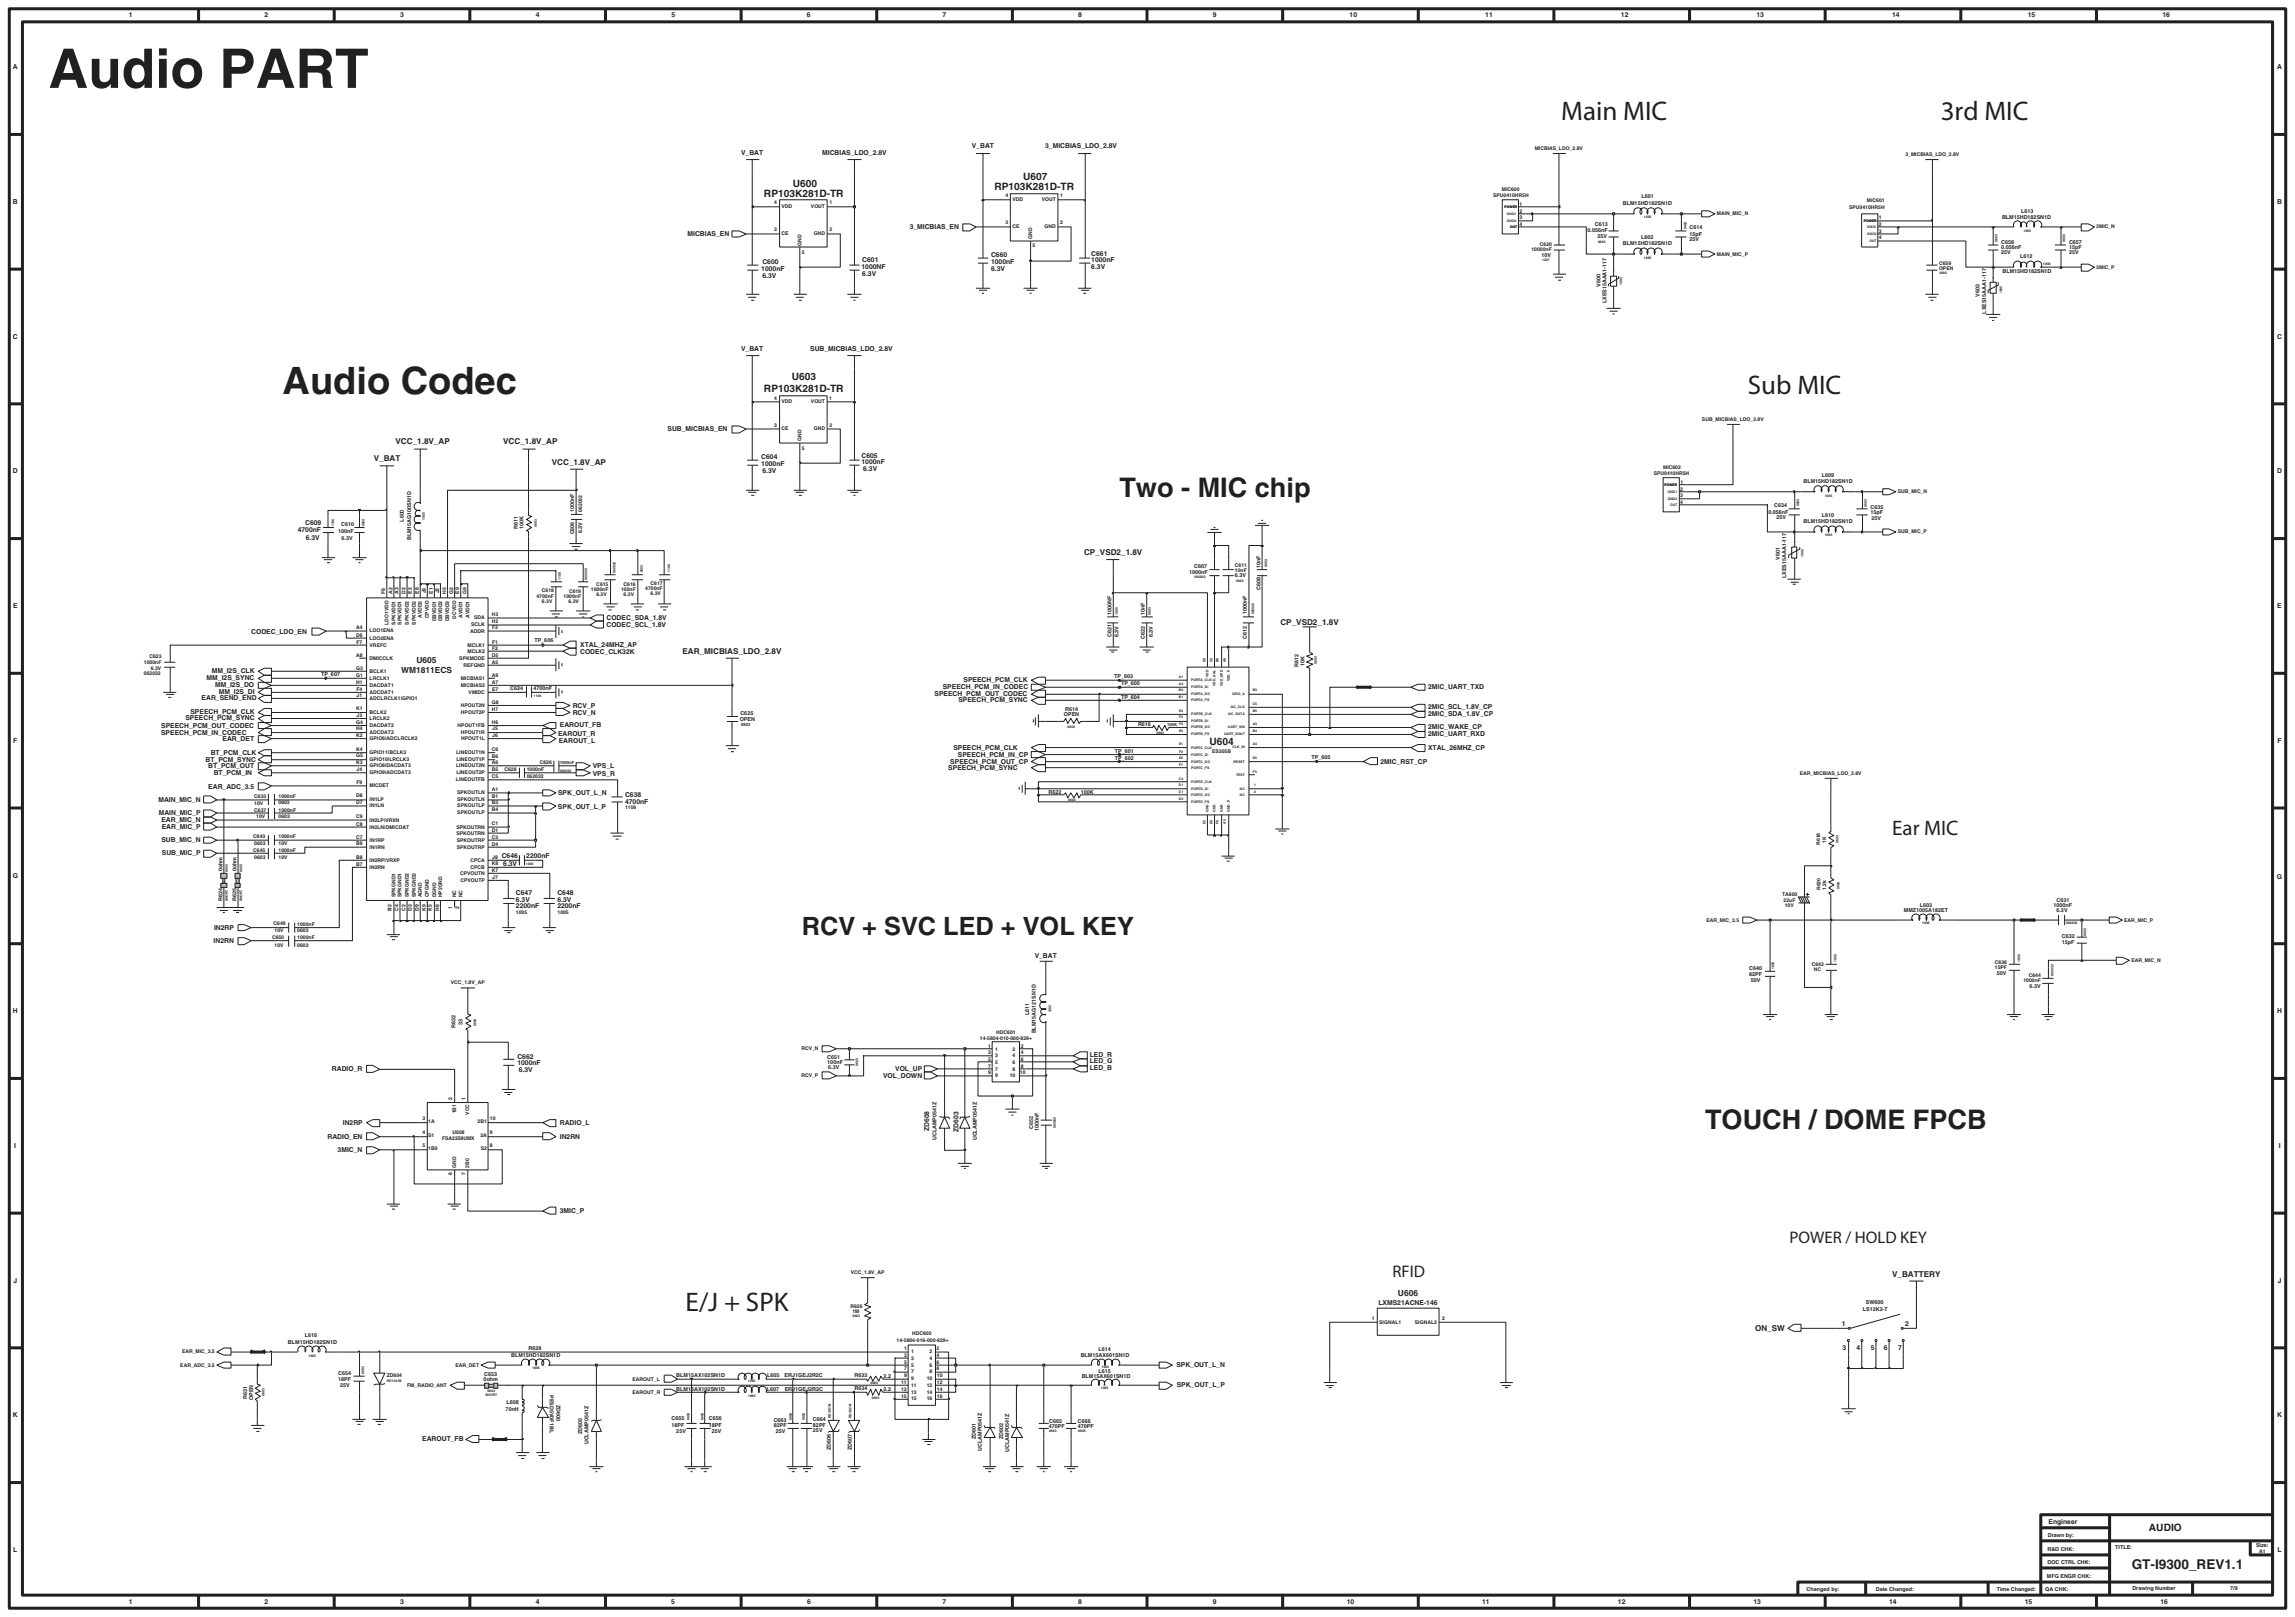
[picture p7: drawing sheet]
<svg xmlns="http://www.w3.org/2000/svg" width="193mm" height="136mm" viewBox="0 0 193 136" stroke-linecap="round" stroke-linejoin="round" font-family="sans-serif">
<defs><g id="words">
<text font-size="4.6" fill="#231f20" x="4.1" y="7.4">Audio PART</text>
<text font-size="3.2" fill="#231f20" x="23.8" y="33.1">Audio Codec</text>
<g font-size="2.3" fill="#231f20">
<text x="131.3" y="10.1">Main MIC</text>
<text x="163.2" y="10.1">3rd MIC</text>
<text x="147" y="33.1">Sub MIC</text>
<text x="94.2" y="41.8">Two - MIC chip</text>
<text x="143.4" y="95">TOUCH / DOME FPCB</text>
<text x="57.7" y="110.3">E/J + SPK</text>
</g>
<text font-size="2.1" fill="#231f20" x="67.4" y="78.6">RCV + SVC LED + VOL KEY</text>
<text font-size="1.8" fill="#231f20" x="159.2" y="70.2">Ear MIC</text>
<g font-size="1.4" fill="#231f20">
<text x="117.1" y="107.4">RFID</text>
<text x="150.5" y="104.5">POWER / HOLD KEY</text>
</g>
<text font-size="1.1" fill="#231f20" x="179.3" y="132">GT-I9300_REV1.1</text>
<g font-size=".8" fill="#231f20">
<text x="64.3" y="16.5">RP103K281D-TR</text>
<text x="66.7" y="15.7">U600</text>
<text x="83.6" y="15.9">RP103K281D-TR</text>
<text x="86.1" y="15.1">U607</text>
<text x="64.3" y="33">RP103K281D-TR</text>
<text x="66.6" y="31.9">U603</text>
<text x="101.7" y="62.6">U604</text>
<text x="180.8" y="128.7">AUDIO</text>
</g>
<g font-size=".7" fill="#231f20">
<text x="31.4" y="38.7">V_BAT</text>
<text x="33.3" y="37.3">VCC_1.8V_AP</text>
<text x="42.3" y="37.3">VCC_1.8V_AP</text>
<text x="46.4" y="39.1">VCC_1.8V_AP</text>
<text x="91.2" y="46.7">CP_VSD2_1.8V</text>
<text x="107.7" y="52.5">CP_VSD2_1.8V</text>
<text x="33.7" y="56.6">WM1811ECS</text>
<text x="35" y="55.8">U605</text>
<text x="57.4" y="55">EAR_MICBIAS_LDO_2.8V</text>
<text x="159.2" y="107.4">V_BATTERY</text>
<text x="117.6" y="109">U606</text>
<text x="147.6" y="112">ON_SW</text>
</g>
<g font-size=".6" fill="#231f20">
<text x="1.1" y="5.8">A</text>
<text x="10.8" y="1.4">1</text>
<text x="22.2" y="1.4">2</text>
<text x="33.7" y="1.4">3</text>
<text x="45.1" y="1.4">4</text>
<text x="56.5" y="1.4">5</text>
<text x="67.9" y="1.4">6</text>
<text x="79.3" y="1.4">7</text>
<text x="90.7" y="1.4">8</text>
<text x="102" y="1.4">9</text>
<text x="113.5" y="1.4">10</text>
<text x="124.9" y="1.4">11</text>
<text x="136.3" y="1.4">12</text>
<text x="147.7" y="1.4">13</text>
<text x="159.2" y="1.4">14</text>
<text x="170.6" y="1.4">15</text>
<text x="181.9" y="1.4">16</text>
<text x="191.5" y="5.8">A</text>
<text x="1.1" y="17.2">B</text>
<text x="62.3" y="13.1">V_BAT</text>
<text x="69.2" y="13.1">MICBIAS_LDO_2.8V</text>
<text x="81.7" y="12.5">V_BAT</text>
<text x="87.9" y="12.5">3_MICBIAS_LDO_2.8V</text>
<text x="191.5" y="17.2">B</text>
<text x="57.8" y="19.8">MICBIAS_EN</text>
<text x="64" y="22.8">1000nF</text>
<text x="64.1" y="22.2">C600</text>
<text x="64.1" y="23.3">6.3V</text>
<text x="72.5" y="22.6">1000NF</text>
<text x="72.5" y="22">C601</text>
<text x="72.5" y="23.2">6.3V</text>
<text x="76.5" y="19.3">3_MICBIAS_EN</text>
<text x="83.4" y="22.2">1000nF</text>
<text x="83.4" y="21.6">C660</text>
<text x="83.4" y="22.8">6.3V</text>
<text x="91.8" y="22.6">6.3V</text>
<text x="91.8" y="21.5">C661</text>
<text x="91.8" y="22">1000nF</text>
<text x="1.1" y="28.5">C</text>
<text x="62.3" y="29.5">V_BAT</text>
<text x="68.1" y="29.5">SUB_MICBIAS_LDO_2.8V</text>
<text x="191.5" y="28.5">C</text>
<text x="1.1" y="39.8">D</text>
<text x="56.2" y="36.2">SUB_MICBIAS_EN</text>
<text x="64" y="39.2">1000nF</text>
<text x="64" y="38.6">C604</text>
<text x="64.1" y="39.8">6.3V</text>
<text x="72.5" y="39">1000nF</text>
<text x="72.5" y="38.5">C605</text>
<text x="72.6" y="39.6">6.3V</text>
<text x="191.5" y="39.8">D</text>
<text x="25" y="44.7">4700nF</text>
<text x="25.7" y="44.2">C609</text>
<text x="25.7" y="45.4">6.3V</text>
<text x="1.1" y="51.1">E</text>
<text x="21.1" y="53.3">CODEC_LDO_EN</text>
<text x="51" y="52.7">CODEC_SCL_1.8V</text>
<text x="51" y="52.1">CODEC_SDA_1.8V</text>
<text x="191.6" y="51.1">E</text>
<text x="17" y="58.9">EAR_SEND_END</text>
<text x="17.4" y="57.2">MM_I2S_SYNC</text>
<text x="17.8" y="56.6">MM_I2S_CLK</text>
<text x="18.1" y="57.8">MM_I2S_DO</text>
<text x="18.4" y="58.4">MM_I2S_DI</text>
<text x="48.2" y="59.6">RCV_P</text>
<text x="48.8" y="55">CODEC_CLK32K</text>
<text x="48.8" y="54.4">XTAL_24MHZ_AP</text>
<text x="78.6" y="58.5">SPEECH_PCM_OUT_CODEC</text>
<text x="79.3" y="58">SPEECH_PCM_IN_CODEC</text>
<text x="80.6" y="59.1">SPEECH_PCM_SYNC</text>
<text x="81" y="57.4">SPEECH_PCM_CLK</text>
<text x="120.1" y="59.7">2MIC_SCL_1.8V_CP</text>
<text x="120.1" y="58">2MIC_UART_TXD</text>
<text x="1.1" y="62.5">F</text>
<text x="13.6" y="61.8">SPEECH_PCM_IN_CODEC</text>
<text x="13.6" y="61.2">SPEECH_PCM_OUT_CODEC</text>
<text x="15.6" y="60.6">SPEECH_PCM_SYNC</text>
<text x="16" y="60.1">SPEECH_PCM_CLK</text>
<text x="17.3" y="64.1">BT_PCM_SYNC</text>
<text x="17.5" y="64.6">BT_PCM_OUT</text>
<text x="17.7" y="63.5">BT_PCM_CLK</text>
<text x="18" y="65.2">BT_PCM_IN</text>
<text x="18.7" y="62.3">EAR_DET</text>
<text x="46.9" y="61.9">EAROUT_R</text>
<text x="47" y="62.5">EAROUT_L</text>
<text x="47.1" y="61.2">EAROUT_FB</text>
<text x="48.2" y="60.1">RCV_N</text>
<text x="49.9" y="64.6">VPS_L</text>
<text x="49.9" y="65.2">VPS_R</text>
<text x="79.8" y="64.7">SPEECH_PCM_SYNC</text>
<text x="79.9" y="64.2">SPEECH_PCM_OUT_CP</text>
<text x="80.2" y="63">SPEECH_PCM_CLK</text>
<text x="80.6" y="63.6">SPEECH_PCM_IN_CP</text>
<text x="116.1" y="64.2">2MIC_RST_CP</text>
<text x="120.1" y="60.2">2MIC_SDA_1.8V_CP</text>
<text x="120.1" y="63">XTAL_26MHZ_CP</text>
<text x="120.1" y="61.9">2MIC_UART_RXD</text>
<text x="120.1" y="61.3">2MIC_WAKE_CP</text>
<text x="191.6" y="62.5">F</text>
<text x="13.3" y="67.4">MAIN_MIC_N</text>
<text x="13.4" y="68.5">MAIN_MIC_P</text>
<text x="13.6" y="70.8">SUB_MIC_N</text>
<text x="13.6" y="69.1">EAR_MIC_N</text>
<text x="13.6" y="69.7">EAR_MIC_P</text>
<text x="13.6" y="71.9">SUB_MIC_P</text>
<text x="17.5" y="66.3">EAR_ADC_3.5</text>
<text x="46.9" y="68">SPK_OUT_L_P</text>
<text x="46.9" y="66.9">SPK_OUT_L_N</text>
<text x="52.6" y="67.6">4700nF</text>
<text x="52.6" y="67">C638</text>
<text x="1.1" y="73.9">G</text>
<text x="42.2" y="72.2">C646</text>
<text x="42.3" y="72.8">6.3V</text>
<text x="43.4" y="75.8">6.3V</text>
<text x="43.4" y="75.2">C647</text>
<text x="43.4" y="76.4">2200nF</text>
<text x="44.3" y="72.2">2200nF</text>
<text x="46.9" y="75.8">6.3V</text>
<text x="46.9" y="76.4">2200nF</text>
<text x="46.9" y="75.2">C648</text>
<text x="191.5" y="73.9">G</text>
<text x="18" y="79.3">IN2RN</text>
<text x="18" y="78.2">IN2RP</text>
<text x="87" y="80.6">V_BAT</text>
<text x="1.1" y="85.2">H</text>
<text x="43.5" y="89.1">C662</text>
<text x="43.5" y="89.6">1000nF</text>
<text x="91.7" y="88.9">LED_R</text>
<text x="91.7" y="89.4">LED_G</text>
<text x="191.5" y="85.2">H</text>
<text x="27.5" y="95.8">RADIO_EN</text>
<text x="27.9" y="90.1">RADIO_R</text>
<text x="28.8" y="94.6">IN2RP</text>
<text x="43.6" y="90.2">6.3V</text>
<text x="47.1" y="95.8">IN2RN</text>
<text x="47.1" y="94.6">RADIO_L</text>
<text x="74.3" y="90.7">VOL_DOWN</text>
<text x="75.3" y="90.1">VOL_UP</text>
<text x="78.2" y="95.1" transform="rotate(-90 78.2 95.1)">ZD608</text>
<text x="80.6" y="95.2" transform="rotate(-90 80.6 95.2)">ZD603</text>
<text x="91.7" y="90">LED_B</text>
<text x="1.2" y="96.5">I</text>
<text x="28.4" y="96.9">3MIC_N</text>
<text x="191.7" y="96.5">I</text>
<text x="1.1" y="107.9">J</text>
<text x="47.1" y="102">3MIC_P</text>
<text x="191.6" y="107.9">J</text>
<text x="115.9" y="109.7">LXMS21ACNE-146</text>
<text x="154.9" y="111.5">1</text>
<text x="155" y="113.6">3</text>
<text x="156.2" y="113.6">4</text>
<text x="157.4" y="113.6">5</text>
<text x="158.5" y="113.6">6</text>
<text x="159.7" y="113.6">7</text>
<text x="160.3" y="111.5">2</text>
<text x="1.1" y="119.2">K</text>
<text x="98.9" y="115">SPK_OUT_L_N</text>
<text x="99" y="116.7">SPK_OUT_L_P</text>
<text x="191.5" y="119.2">K</text>
<text x="35.5" y="121.2">EAROUT_FB</text>
<text x="1.1" y="130.5">L</text>
<text x="172.3" y="128.2">Engineer</text>
<text x="191.6" y="130.5">L</text>
<text x="10.8" y="134.9">1</text>
<text x="22.2" y="134.9">2</text>
<text x="33.7" y="134.9">3</text>
<text x="45.1" y="134.9">4</text>
<text x="56.5" y="134.9">5</text>
<text x="67.9" y="134.9">6</text>
<text x="79.3" y="134.9">7</text>
<text x="90.7" y="134.9">8</text>
<text x="102" y="134.9">9</text>
<text x="113.3" y="134.9">10</text>
<text x="124.7" y="134.9">11</text>
<text x="136.1" y="134.9">12</text>
<text x="147.5" y="134.9">13</text>
<text x="158.9" y="134.9">14</text>
<text x="170.3" y="134.9">15</text>
<text x="181.7" y="134.9">16</text>
</g>
<g font-size=".5" fill="#231f20">
<text x="136.5" y="17.2">BLM15HD182SN1D</text>
<text x="138.1" y="16.7">L601</text>
<text x="170" y="17.9">L613</text>
<text x="129.7" y="21.6">10V</text>
<text x="133.5" y="19.5">0.056nF</text>
<text x="134.2" y="19">C613</text>
<text x="134.4" y="20">25V</text>
<text x="136.5" y="20.6">BLM15HD182SN1D</text>
<text x="138" y="20.1">L602</text>
<text x="142.1" y="19.2">C614</text>
<text x="142.1" y="19.8">15pF</text>
<text x="142.1" y="20.3">25V</text>
<text x="168.3" y="20.5">C658</text>
<text x="168.3" y="21.4">25V</text>
<text x="168.3" y="20.9">0.056nF</text>
<text x="168.4" y="18.4">BLM15HD182SN1D</text>
<text x="168.4" y="23">BLM15HD182SN1D</text>
<text x="169.9" y="21.7">L612</text>
<text x="174" y="20.5">C657</text>
<text x="174" y="21.4">25V</text>
<text x="174" y="20.9">15pF</text>
<text x="134.6" y="24.1" transform="rotate(-90 134.6 24.1)">V600</text>
<text x="135.1" y="25.5" transform="rotate(-90 135.1 25.5)">LXES15AAA1-117</text>
<text x="166.5" y="25" transform="rotate(-90 166.5 25)">V602</text>
<text x="167.1" y="26.4" transform="rotate(-90 167.1 26.4)">LXES15AAA1-117</text>
<text x="151.7" y="40.6">BLM15HD182SN1D</text>
<text x="153.2" y="40.1">L609</text>
<text x="28.5" y="44.8">100nF</text>
<text x="28.7" y="44.2">C610</text>
<text x="28.7" y="45.4">6.3V</text>
<text x="34" y="43.9" transform="rotate(-90 34 43.9)">L600</text>
<text x="34.6" y="45.4" transform="rotate(-90 34.6 45.4)">BLM15AG100SN1D</text>
<text x="43.6" y="44.5" transform="rotate(-90 43.6 44.5)">R611</text>
<text x="44" y="44.5" transform="rotate(-90 44 44.5)">100K</text>
<text x="48.3" y="45" transform="rotate(-90 48.3 45)">C606</text>
<text x="48.3" y="43.1" transform="rotate(-90 48.3 43.1)">1000nF</text>
<text x="49" y="44.9" transform="rotate(-90 49 44.9)">6.3V</text>
<text x="100.4" y="47.8">C607</text>
<text x="106" y="47.8" transform="rotate(-90 106 47.8)">10nF</text>
<text x="148.7" y="43.2">0.056nF</text>
<text x="149.2" y="42.6">C634</text>
<text x="149.4" y="43.7">25V</text>
<text x="149.7" y="47.1" transform="rotate(-90 149.7 47.1)">V601</text>
<text x="151.7" y="44">BLM15HD182SN1D</text>
<text x="153.2" y="43.5">L610</text>
<text x="157.3" y="42.8">C635</text>
<text x="157.3" y="43.2">15pF</text>
<text x="157.4" y="43.7">25V</text>
<text x="44.9" y="54">TP_606</text>
<text x="93.5" y="53.6" transform="rotate(-90 93.5 53.6)">C621</text>
<text x="93.5" y="51.7" transform="rotate(-90 93.5 51.7)">1000NF</text>
<text x="94.1" y="53.6" transform="rotate(-90 94.1 53.6)">6.3V</text>
<text x="96.3" y="53.7" transform="rotate(-90 96.3 53.7)">C622</text>
<text x="96.3" y="51.7" transform="rotate(-90 96.3 51.7)">10nF</text>
<text x="97" y="53.6" transform="rotate(-90 97 53.6)">6.3V</text>
<text x="100" y="48.3">1000nF</text>
<text x="103.9" y="48.6">6.3V</text>
<text x="104.9" y="53.7" transform="rotate(-90 104.9 53.7)">C612</text>
<text x="104.9" y="51.7" transform="rotate(-90 104.9 51.7)">1000nF</text>
<text x="106" y="49.6" transform="rotate(-90 106 49.6)">C608</text>
<text x="150.2" y="48.6" transform="rotate(-90 150.2 48.6)">LXES15AAA1-117</text>
<text x="27" y="56.8">TP_607</text>
<text x="42.9" y="58">C624</text>
<text x="44.9" y="58">4700nF</text>
<text x="89.6" y="59.8">R614</text>
<text x="93.7" y="57">TP_603</text>
<text x="94.3" y="58.8">TP_604</text>
<text x="94.3" y="57.6">TP_600</text>
<text x="109.2" y="56.1" transform="rotate(-90 109.2 56.1)">R612</text>
<text x="109.7" y="56" transform="rotate(-90 109.7 56)">10K</text>
<text x="62.2" y="60.6">OPEN</text>
<text x="62.3" y="60.1">C625</text>
<text x="89.5" y="60.2">OPEN</text>
<text x="93.8" y="63.9">TP_602</text>
<text x="93.8" y="63.3">TP_601</text>
<text x="95.7" y="61.1">R616</text>
<text x="110.3" y="63.8">TP_605</text>
<text x="88.2" y="66.7">R622</text>
<text x="90.9" y="66.7">100K</text>
<text x="18.7" y="73.3" transform="rotate(-90 18.7 73.3)">0ohm</text>
<text x="18.7" y="75.8" transform="rotate(-90 18.7 75.8)">R624</text>
<text x="19.9" y="75.8" transform="rotate(-90 19.9 75.8)">R625</text>
<text x="19.9" y="73.3" transform="rotate(-90 19.9 73.3)">0ohm</text>
<text x="160.1" y="76.7">MMZ1005A182ET</text>
<text x="161.5" y="76.3">L603</text>
<text x="172.7" y="76.3">1000nF</text>
<text x="173" y="75.8">C631</text>
<text x="173" y="76.7">6.3V</text>
<text x="147.1" y="82.1">82PF</text>
<text x="147.1" y="81.6">C640</text>
<text x="147.3" y="82.6">50V</text>
<text x="168" y="82">50V</text>
<text x="170.7" y="83.1">6.3V</text>
<text x="173.4" y="79.4">15pF</text>
<text x="173.4" y="78.9">C632</text>
<text x="38.3" y="86.4" transform="rotate(-90 38.3 86.4)">R632</text>
<text x="38.9" y="86.2" transform="rotate(-90 38.9 86.2)">33</text>
<text x="69.6" y="89.5">100nF</text>
<text x="69.6" y="89">C651</text>
<text x="69.7" y="89.9">6.3V</text>
<text x="86.6" y="85.4" transform="rotate(-90 86.6 85.4)">L611</text>
<text x="87.1" y="86.9" transform="rotate(-90 87.1 86.9)">BLM15AG121SN1D</text>
<text x="78.8" y="95.9" transform="rotate(-90 78.8 95.9)">UCLAMP0541Z</text>
<text x="82.2" y="95.9" transform="rotate(-90 82.2 95.9)">UCLAMP0541Z</text>
<text x="86.9" y="95" transform="rotate(-90 86.9 95)">C652</text>
<text x="87.4" y="95.1" transform="rotate(-90 87.4 95.1)">1000nF</text>
<text x="24.2" y="113">BLM15HD182SN1D</text>
<text x="25.6" y="112.5">L616</text>
<text x="44.5" y="113.5">R628</text>
<text x="92.4" y="113.6">L614</text>
<text x="156.7" y="110.3">LS12K2-T</text>
<text x="156.9" y="109.7">SW600</text>
<text x="20.8" y="117.7" transform="rotate(-90 20.8 117.7)">R631</text>
<text x="21.3" y="117.8" transform="rotate(-90 21.3 117.8)">OPEN</text>
<text x="28.5" y="115.7">C654</text>
<text x="28.5" y="116.2">18PF</text>
<text x="28.6" y="116.7">25V</text>
<text x="40.7" y="116.2">0ohm</text>
<text x="40.7" y="115.7">C653</text>
<text x="42.5" y="118.7">70nH</text>
<text x="42.6" y="118.1">L608</text>
<text x="43" y="114.2">BLM15HD182SN1D</text>
<text x="46.2" y="117.3" transform="rotate(90 46.2 117.3)">PESD5V0F1BL</text>
<text x="46.8" y="118.2" transform="rotate(90 46.8 118.2)">ZD600</text>
<text x="56.5" y="119.4">C655</text>
<text x="56.9" y="117">BLM15AX102SN1D</text>
<text x="56.9" y="115.8">BLM15AX102SN1D</text>
<text x="59.6" y="119.4">C656</text>
<text x="64.5" y="117">L607</text>
<text x="64.5" y="115.8">L605</text>
<text x="65.1" y="119.6">C663</text>
<text x="66" y="115.8">ERJ1GEJ2R2C</text>
<text x="66" y="117">ERJ1GEJ2R2C</text>
<text x="68.4" y="120">82PF</text>
<text x="68.4" y="119.5">C664</text>
<text x="71.9" y="116.9">R634</text>
<text x="71.9" y="115.8">R633</text>
<text x="74.3" y="117">2.2</text>
<text x="74.3" y="115.9">2.2</text>
<text x="88.2" y="119.6">C665</text>
<text x="90.7" y="119.6">C666</text>
<text x="90.9" y="114.1">BLM15AX601SN1D</text>
<text x="91" y="115.9">BLM15AX601SN1D</text>
<text x="92.4" y="115.5">L615</text>
<text x="49" y="120.6" transform="rotate(-90 49 120.6)">ZD605</text>
<text x="49.5" y="121.5" transform="rotate(-90 49.5 121.5)">UCLAMP0541Z</text>
<text x="56.5" y="120">18PF</text>
<text x="56.9" y="120.5">25V</text>
<text x="59.6" y="120">18PF</text>
<text x="59.9" y="120.5">25V</text>
<text x="65.1" y="120">82PF</text>
<text x="65.2" y="120.5">25V</text>
<text x="68.4" y="120.5">25V</text>
<text x="69.9" y="122" transform="rotate(-90 69.9 122)">ZD606</text>
<text x="71.7" y="122" transform="rotate(-90 71.7 122)">ZD607</text>
<text x="82.1" y="121" transform="rotate(-90 82.1 121)">ZD601</text>
<text x="82.6" y="122" transform="rotate(-90 82.6 122)">UCLAMP0541Z</text>
<text x="84.4" y="121" transform="rotate(-90 84.4 121)">ZD602</text>
<text x="84.9" y="122.1" transform="rotate(-90 84.9 122.1)">UCLAMP0541Z</text>
<text x="88.2" y="120.1">470PF</text>
<text x="90.7" y="120.1">470PF</text>
<text x="172.2" y="131.5">DOC CTRL CHK:</text>
<text x="172.2" y="130.4">R&amp;D CHK:</text>
<text x="172.2" y="129.3">Drawn by:</text>
<text x="177.9" y="130.3">TITLE:</text>
<text x="189.8" y="130.1">Size:</text>
<text x="152" y="133.8">Changed by:</text>
<text x="157.8" y="133.8">Date Changed:</text>
<text x="168" y="133.8">Time Changed:</text>
<text x="172" y="133.8">QA CHK:</text>
<text x="172.2" y="132.7">MFG ENGR CHK:</text>
<text x="179.4" y="133.7">Drawing Number</text>
<text x="187.6" y="133.7">7/9</text>
</g>
<g font-size=".4" fill="#231f20">
<text x="65.1" y="17.1">4</text>
<text x="65.7" y="17.5">VDD</text>
<text x="68.2" y="17.5">VOUT</text>
<text x="69.8" y="17.1">1</text>
<text x="84.6" y="16.6">4</text>
<text x="85.2" y="16.9">VDD</text>
<text x="87.6" y="16.9">VOUT</text>
<text x="89.2" y="16.6">1</text>
<text x="125.6" y="16.6">SPU0410HR5H</text>
<text x="126.3" y="16.1">MIC600</text>
<text x="127.8" y="17.3">1</text>
<text x="127.8" y="17.9">2</text>
<text x="129.1" y="12.6">MICBIAS_LDO_2.8V</text>
<text x="155.5" y="17.5">SPU0410HR5H</text>
<text x="157" y="17">MIC601</text>
<text x="160.3" y="13.1">3_MICBIAS_LDO_2.8V</text>
<text x="65.1" y="19.4">3</text>
<text x="65.7" y="19.8">CE</text>
<text x="67.4" y="20.7" transform="rotate(-90 67.4 20.7)">GND</text>
<text x="67.4" y="21.3">5</text>
<text x="68.5" y="19.8">GND</text>
<text x="69.8" y="19.4">2</text>
<text x="84.6" y="18.8">3</text>
<text x="85.2" y="19.2">CE</text>
<text x="86.8" y="20.1" transform="rotate(-90 86.8 20.1)">GND</text>
<text x="86.9" y="20.8">5</text>
<text x="87.9" y="19.2">GND</text>
<text x="89.2" y="18.8">2</text>
<text x="127.8" y="19">4</text>
<text x="127.8" y="18.4">3</text>
<text x="128.8" y="21.1">10000nF</text>
<text x="129.5" y="20.7">C620</text>
<text x="144.4" y="21.5">MAIN_MIC_P</text>
<text x="144.4" y="18.1">MAIN_MIC_N</text>
<text x="158" y="19">2</text>
<text x="158" y="20.1">4</text>
<text x="158" y="19.6">3</text>
<text x="158" y="18.4">1</text>
<text x="163.1" y="22.3">C659</text>
<text x="163.1" y="22.7">OPEN</text>
<text x="176.3" y="22.6">3MIC_P</text>
<text x="176.3" y="19.2">3MIC_N</text>
<text x="65.1" y="33.6">4</text>
<text x="65.1" y="35.9">3</text>
<text x="65.7" y="33.9">VDD</text>
<text x="68.2" y="33.9">VOUT</text>
<text x="69.7" y="33.6">1</text>
<text x="69.8" y="35.9">2</text>
<text x="143.2" y="35.4">SUB_MICBIAS_LDO_2.8V</text>
<text x="65.7" y="36.2">CE</text>
<text x="67.4" y="37.1" transform="rotate(-90 67.4 37.1)">GND</text>
<text x="67.4" y="37.8">5</text>
<text x="68.5" y="36.2">GND</text>
<text x="139.1" y="40">SPU0410HR5H</text>
<text x="139.9" y="39.5">MIC602</text>
<text x="141.3" y="41.3">2</text>
<text x="141.3" y="41.8">3</text>
<text x="141.4" y="40.7">1</text>
<text x="159.6" y="41.5">SUB_MIC_N</text>
<text x="49" y="43" transform="rotate(-90 49 43)">062032</text>
<text x="103.9" y="47.7">C611</text>
<text x="141.3" y="42.4">4</text>
<text x="159.6" y="44.9">SUB_MIC_P</text>
<text x="30" y="52.9">A4</text>
<text x="30" y="53.5">D6</text>
<text x="31.1" y="53.2">LDO1ENA</text>
<text x="31.1" y="53.8">LDO2ENA</text>
<text x="32.4" y="49.9" transform="rotate(-90 32.4 49.9)">F8</text>
<text x="32.7" y="52.6" transform="rotate(-90 32.7 52.6)">LDO1VDD</text>
<text x="33" y="49.9" transform="rotate(-90 33 49.9)">A2</text>
<text x="33.3" y="52.5" transform="rotate(-90 33.3 52.5)">SPKVDD1</text>
<text x="33.5" y="49.9" transform="rotate(-90 33.5 49.9)">A3</text>
<text x="33.8" y="52.5" transform="rotate(-90 33.8 52.5)">SPKVDD1</text>
<text x="34.1" y="49.9" transform="rotate(-90 34.1 49.9)">D2</text>
<text x="34.4" y="52.5" transform="rotate(-90 34.4 52.5)">SPKVDD2</text>
<text x="34.6" y="49.9" transform="rotate(-90 34.6 49.9)">E2</text>
<text x="35" y="52.5" transform="rotate(-90 35 52.5)">SPKVDD2</text>
<text x="35.2" y="49.9" transform="rotate(-90 35.2 49.9)">E8</text>
<text x="35.5" y="52" transform="rotate(-90 35.5 52)">AVDD2</text>
<text x="35.8" y="49.9" transform="rotate(-90 35.8 49.9)">J9</text>
<text x="36.1" y="52" transform="rotate(-90 36.1 52)">CPVDD</text>
<text x="36.4" y="49.9" transform="rotate(-90 36.4 49.9)">E1</text>
<text x="36.7" y="52.3" transform="rotate(-90 36.7 52.3)">DBVDD1</text>
<text x="36.9" y="49.9" transform="rotate(-90 36.9 49.9)">J2</text>
<text x="37.2" y="52.3" transform="rotate(-90 37.2 52.3)">DBVDD2</text>
<text x="37.5" y="49.9" transform="rotate(-90 37.5 49.9)">H5</text>
<text x="37.8" y="52.3" transform="rotate(-90 37.8 52.3)">DBVDD3</text>
<text x="38.1" y="49.9" transform="rotate(-90 38.1 49.9)">G2</text>
<text x="38.4" y="52" transform="rotate(-90 38.4 52)">DCVDD</text>
<text x="38.6" y="49.9" transform="rotate(-90 38.6 49.9)">E9</text>
<text x="38.9" y="52" transform="rotate(-90 38.9 52)">AVDD1</text>
<text x="39.2" y="50" transform="rotate(-90 39.2 50)">G9</text>
<text x="39.5" y="52" transform="rotate(-90 39.5 52)">AVDD1</text>
<text x="39.6" y="53.2">ADDR</text>
<text x="39.6" y="52.7">SCLK</text>
<text x="39.9" y="52.1">SDA</text>
<text x="41.4" y="52.4">H2</text>
<text x="41.4" y="51.8">H3</text>
<text x="41.4" y="52.9">F3</text>
<text x="45.1" y="50.3">4700nF</text>
<text x="45.6" y="50.7">6.3V</text>
<text x="45.6" y="49.8">C618</text>
<text x="47.4" y="50.3">1000nF</text>
<text x="47.8" y="50.7">6.3V</text>
<text x="47.9" y="49.8">C619</text>
<text x="49.7" y="49.7">1000nF</text>
<text x="50.2" y="49.3">C615</text>
<text x="50.2" y="50.1">6.3V</text>
<text x="52.2" y="49.7">100nF</text>
<text x="52.5" y="49.3">C616</text>
<text x="52.5" y="50.1">6.3V</text>
<text x="54.3" y="49.6">4700nF</text>
<text x="54.7" y="50">6.3V</text>
<text x="54.7" y="49.2">C617</text>
<text x="103.9" y="48.1">10nF</text>
<text x="12.1" y="55.8">1000nF</text>
<text x="12.1" y="56.7">062032</text>
<text x="12.6" y="55.3">C623</text>
<text x="12.7" y="56.3">6.3V</text>
<text x="30" y="56.3">G3</text>
<text x="30" y="56.9">G1</text>
<text x="30" y="59.7">K1</text>
<text x="30" y="57.5">H1</text>
<text x="30" y="55.2">A8</text>
<text x="30" y="58.1">F4</text>
<text x="30" y="54.1">F7</text>
<text x="30" y="58.6">J1</text>
<text x="31.1" y="58.4">ADCDAT1</text>
<text x="31.1" y="54.4">VREFC</text>
<text x="31.1" y="57.8">DACDAT1</text>
<text x="31.1" y="55.5">DMICCLK</text>
<text x="31.1" y="58.9">ADCLRCLK1|GPIO1</text>
<text x="31.1" y="56.6">BCLK1</text>
<text x="31.1" y="57.2">LRCLK1</text>
<text x="38.6" y="55.5">SPKMODE</text>
<text x="38.8" y="57.8">MICBIAS2</text>
<text x="38.8" y="57.2">MICBIAS1</text>
<text x="38.8" y="59.5">HPOUT2N</text>
<text x="39" y="56.1">REFGND</text>
<text x="39.3" y="54.9">MCLK2</text>
<text x="39.3" y="54.4">MCLK1</text>
<text x="39.4" y="58.4">VMIDC</text>
<text x="41.4" y="55.8">A5</text>
<text x="41.4" y="59.2">G8</text>
<text x="41.4" y="57.5">A7</text>
<text x="41.4" y="56.9">A9</text>
<text x="41.4" y="55.2">D5</text>
<text x="41.4" y="59.8">H7</text>
<text x="41.4" y="58.1">E7</text>
<text x="41.4" y="54.1">F1</text>
<text x="41.4" y="54.6">F2</text>
<text x="30" y="60.9">G4</text>
<text x="30" y="63.7">G5</text>
<text x="30" y="64.3">K3</text>
<text x="30" y="63.2">K4</text>
<text x="30" y="62">K2</text>
<text x="30" y="61.4">H4</text>
<text x="30" y="66">F9</text>
<text x="30" y="64.9">J4</text>
<text x="30" y="60.3">J3</text>
<text x="31.1" y="63.4">GPIO11|BCLK3</text>
<text x="31.1" y="60">BCLK2</text>
<text x="31.1" y="62.2">GPIO6|ADCLRCLK2</text>
<text x="31.1" y="64.5">GPIO8|DACDAT3</text>
<text x="31.1" y="61.7">ADCDAT2</text>
<text x="31.1" y="60.6">LRCLK2</text>
<text x="31.1" y="65.1">GPIO9|ADCDAT3</text>
<text x="31.1" y="61.1">DACDAT2</text>
<text x="31.1" y="64">GPIO10|LRCLK3</text>
<text x="38.3" y="65.7">LINEOUTFB</text>
<text x="38.4" y="64.5">LINEOUT2N</text>
<text x="38.4" y="63.4">LINEOUT1N</text>
<text x="38.4" y="65.1">LINEOUT2P</text>
<text x="38.4" y="64">LINEOUT1P</text>
<text x="38.5" y="61.1">HPOUT1FB</text>
<text x="38.8" y="61.7">HPOUT1R</text>
<text x="38.8" y="60">HPOUT2P</text>
<text x="38.8" y="62.2">HPOUT1L</text>
<text x="41.4" y="64.3">A6</text>
<text x="41.4" y="64.9">B5</text>
<text x="41.4" y="63.8">B6</text>
<text x="41.4" y="60.9">H6</text>
<text x="41.4" y="65.5">C5</text>
<text x="41.4" y="63.2">C6</text>
<text x="41.4" y="61.4">J5</text>
<text x="41.4" y="62">J6</text>
<text x="42.4" y="64.9">C628</text>
<text x="44.3" y="64.9">1000nF</text>
<text x="44.3" y="65.4">062032</text>
<text x="45.4" y="64.3">C626</text>
<text x="47.1" y="64.3">1000nF</text>
<text x="62.3" y="61.1">0603</text>
<text x="98.2" y="61.1">100K</text>
<text x="102" y="63.3">ES305B</text>
<text x="151.4" y="65.2">EAR_MICBIAS_LDO_2.8V</text>
<text x="21.3" y="70.5">C643</text>
<text x="21.3" y="71.7">C645</text>
<text x="21.4" y="67.7">10V</text>
<text x="21.4" y="67.1">C633</text>
<text x="21.4" y="68.3">C637</text>
<text x="21.4" y="71.1">0603</text>
<text x="21.6" y="68.8">10V</text>
<text x="23.4" y="71.1">10V</text>
<text x="23.4" y="70.5">1000nF</text>
<text x="23.4" y="71.7">1000nF</text>
<text x="23.4" y="67.6">0603</text>
<text x="23.4" y="67.1">1000nF</text>
<text x="23.4" y="68.8">0603</text>
<text x="23.4" y="68.3">1000nF</text>
<text x="30" y="67.1">D8</text>
<text x="30" y="68.8">C9</text>
<text x="30" y="67.7">D7</text>
<text x="30" y="70.5">C7</text>
<text x="30" y="69.4">C8</text>
<text x="30" y="71.1">B9</text>
<text x="31.1" y="71.4">IN1RN</text>
<text x="31.1" y="67.4">IN1LP</text>
<text x="31.1" y="66.2">MICDET</text>
<text x="31.1" y="69.1">IN2LP|VRXN</text>
<text x="31.1" y="67.9">IN1LN</text>
<text x="31.1" y="70.8">IN1RP</text>
<text x="31.1" y="69.7">IN2LN|DMICDAT</text>
<text x="38.4" y="70.2">SPKOUTRN</text>
<text x="38.4" y="69.7">SPKOUTRN</text>
<text x="38.4" y="71.4">SPKOUTRP</text>
<text x="38.4" y="70.8">SPKOUTRP</text>
<text x="38.4" y="67.4">SPKOUTLN</text>
<text x="38.4" y="66.8">SPKOUTLN</text>
<text x="38.5" y="67.9">SPKOUTLP</text>
<text x="38.5" y="68.5">SPKOUTLP</text>
<text x="41.4" y="67.1">B1</text>
<text x="41.4" y="71.1">D4</text>
<text x="41.4" y="69.4">C1</text>
<text x="41.4" y="69.9">D1</text>
<text x="41.4" y="70.5">C3</text>
<text x="41.4" y="66.6">A1</text>
<text x="41.4" y="67.7">B3</text>
<text x="41.4" y="68.2">B4</text>
<text x="52.6" y="68">1106</text>
<text x="153.1" y="71.1" transform="rotate(-90 153.1 71.1)">R618</text>
<text x="153.6" y="70.9" transform="rotate(-90 153.6 70.9)">1K</text>
<text x="21.4" y="72.3">0603</text>
<text x="23" y="77.8">C649</text>
<text x="23.4" y="72.2">10V</text>
<text x="25" y="77.9">1000nF</text>
<text x="30" y="72.8">B7</text>
<text x="30" y="72.2">B8</text>
<text x="31.1" y="73.1">IN2RN</text>
<text x="31.1" y="72.5">IN2RP|VRXP</text>
<text x="32.9" y="76.6" transform="rotate(-90 32.9 76.6)">B2</text>
<text x="33.3" y="75.5" transform="rotate(-90 33.3 75.5)">SPKGND1</text>
<text x="33.5" y="76.6" transform="rotate(-90 33.5 76.6)">C4</text>
<text x="33.8" y="75.5" transform="rotate(-90 33.8 75.5)">SPKGND1</text>
<text x="34.1" y="76.6" transform="rotate(-90 34.1 76.6)">C2</text>
<text x="34.4" y="75.5" transform="rotate(-90 34.4 75.5)">SPKGND2</text>
<text x="34.6" y="76.6" transform="rotate(-90 34.6 76.6)">D3</text>
<text x="35" y="75.5" transform="rotate(-90 35 75.5)">SPKGND2</text>
<text x="35.2" y="76.6" transform="rotate(-90 35.2 76.6)">D9</text>
<text x="35.5" y="75.5" transform="rotate(-90 35.5 75.5)">AGND</text>
<text x="35.8" y="76.6" transform="rotate(-90 35.8 76.6)">K9</text>
<text x="36.1" y="75.5" transform="rotate(-90 36.1 75.5)">CPGND</text>
<text x="36.3" y="76.6" transform="rotate(-90 36.3 76.6)">K5</text>
<text x="36.7" y="75.5" transform="rotate(-90 36.7 75.5)">DGND</text>
<text x="36.9" y="76.6" transform="rotate(-90 36.9 76.6)">H8</text>
<text x="37.2" y="75.5" transform="rotate(-90 37.2 75.5)">HP2GND</text>
<text x="38" y="76.4" transform="rotate(-90 38 76.4)">1</text>
<text x="38.4" y="75.5" transform="rotate(-90 38.4 75.5)">NC</text>
<text x="38.6" y="76.4" transform="rotate(-90 38.6 76.4)">2</text>
<text x="38.7" y="73.6">CPVOUTN</text>
<text x="38.7" y="74.2">CPVOUTP</text>
<text x="38.9" y="75.5" transform="rotate(-90 38.9 75.5)">NC</text>
<text x="39.6" y="72.5">CPCA</text>
<text x="39.6" y="73.1">CPCB</text>
<text x="41.4" y="73.3">K7</text>
<text x="41.4" y="72.7">K8</text>
<text x="41.4" y="72.2">J8</text>
<text x="41.4" y="73.9">J7</text>
<text x="43.4" y="76.9">1005</text>
<text x="46.9" y="76.9">1005</text>
<text x="143.5" y="77.5">EAR_MIC_3.5</text>
<text x="149.9" y="75.4">TA600</text>
<text x="150" y="75.8">22uF</text>
<text x="150.1" y="76.3">10V</text>
<text x="153.1" y="74.9" transform="rotate(-90 153.1 74.9)">R620</text>
<text x="153.6" y="74.8" transform="rotate(-90 153.6 74.8)">1.2k</text>
<text x="178.7" y="77.5">EAR_MIC_P</text>
<text x="22.9" y="79">C650</text>
<text x="23.1" y="78.4">10V</text>
<text x="23.1" y="79.6">10V</text>
<text x="25" y="79.6">0603</text>
<text x="25" y="78.4">0603</text>
<text x="25" y="79">1000nF</text>
<text x="37.9" y="82.8">VCC_1.8V_AP</text>
<text x="152.4" y="81.2">C642</text>
<text x="152.6" y="81.7">NC</text>
<text x="167.8" y="81.5">15PF</text>
<text x="167.8" y="81.1">C636</text>
<text x="170.2" y="82.6">1000nF</text>
<text x="170.6" y="82.2">C644</text>
<text x="179.3" y="80.9">EAR_MIC_N</text>
<text x="67.4" y="88.3">RCV_N</text>
<text x="82.4" y="87.4">14-5804-010-000-829+</text>
<text x="83.1" y="89.2">5</text>
<text x="83.1" y="89.8">7</text>
<text x="83.1" y="88.6">3</text>
<text x="83.1" y="88.1">1</text>
<text x="83.7" y="89.5">5</text>
<text x="83.7" y="88.9">3</text>
<text x="83.7" y="88.4">1</text>
<text x="83.8" y="86.9">HDC601</text>
<text x="85.2" y="89.5">6</text>
<text x="85.2" y="88.4">2</text>
<text x="85.2" y="88.9">4</text>
<text x="85.9" y="89.2">6</text>
<text x="85.9" y="89.8">8</text>
<text x="85.9" y="88.6">4</text>
<text x="85.9" y="88.1">2</text>
<text x="35.5" y="95.3">4</text>
<text x="35.5" y="94.2">3</text>
<text x="36" y="95.6">S1</text>
<text x="36" y="94.5">1A</text>
<text x="37.2" y="95.9">FSA2259UMX</text>
<text x="38" y="92.5" transform="rotate(-90 38 92.5)">2</text>
<text x="38.1" y="95.3">U608</text>
<text x="38.4" y="93.6" transform="rotate(-90 38.4 93.6)">1B1</text>
<text x="39.2" y="92.5" transform="rotate(-90 39.2 92.5)">1</text>
<text x="39.5" y="93.8" transform="rotate(-90 39.5 93.8)">VCC</text>
<text x="40.2" y="94.5">2B1</text>
<text x="40.4" y="95.6">2A</text>
<text x="41.2" y="95.3">9</text>
<text x="41.2" y="94.2">10</text>
<text x="67.4" y="90.6">RCV_P</text>
<text x="83.1" y="90.4">9</text>
<text x="83.7" y="90.1">7</text>
<text x="83.7" y="90.6">9</text>
<text x="84.9" y="90.6">10</text>
<text x="85.2" y="90.1">8</text>
<text x="85.8" y="90.4">10</text>
<text x="35.5" y="96.5">5</text>
<text x="36" y="96.7">1B0</text>
<text x="38" y="98.8" transform="rotate(-90 38 98.8)">6</text>
<text x="38.4" y="98.2" transform="rotate(-90 38.4 98.2)">GND</text>
<text x="39.2" y="98.8" transform="rotate(-90 39.2 98.8)">7</text>
<text x="39.5" y="98.2" transform="rotate(-90 39.5 98.2)">2B0</text>
<text x="40.4" y="96.7">S2</text>
<text x="41.2" y="96.5">8</text>
<text x="71.6" y="107.2">VCC_1.8V_AP</text>
<text x="15.3" y="113.8">EAR_MIC_3.5</text>
<text x="71.5" y="110">R626</text>
<text x="71.7" y="110.4">1M</text>
<text x="75.4" y="112.9">14-5804-016-000-829+</text>
<text x="76" y="113.5">1</text>
<text x="76.6" y="113.8">1</text>
<text x="76.7" y="112.3">HDC600</text>
<text x="78.2" y="113.8">2</text>
<text x="78.8" y="113.5">2</text>
<text x="115.4" y="111">1</text>
<text x="116" y="111.3">SIGNAL1</text>
<text x="119" y="111.3">SIGNAL2</text>
<text x="121.3" y="111">2</text>
<text x="15.2" y="114.9">EAR_ADC_3.5</text>
<text x="32.5" y="115.8">ZD604</text>
<text x="34.3" y="116.7">FM_RADIO_ANT</text>
<text x="38.3" y="114.9">EAR_DET</text>
<text x="53.2" y="116.1">EAROUT_L</text>
<text x="53.2" y="117.2">EAROUT_R</text>
<text x="75.8" y="116.4">11</text>
<text x="75.8" y="117">13</text>
<text x="75.8" y="117.6">15</text>
<text x="76" y="114.1">3</text>
<text x="76" y="114.7">5</text>
<text x="76" y="115.2">7</text>
<text x="76" y="115.8">9</text>
<text x="76.6" y="114.4">3</text>
<text x="76.6" y="115">5</text>
<text x="76.6" y="115.5">7</text>
<text x="76.6" y="116.1">9</text>
<text x="76.6" y="116.7">11</text>
<text x="76.6" y="117.2">13</text>
<text x="76.6" y="117.8">15</text>
<text x="78" y="117.2">14</text>
<text x="78" y="116.1">10</text>
<text x="78" y="116.7">12</text>
<text x="78" y="117.8">16</text>
<text x="78.2" y="114.4">4</text>
<text x="78.2" y="115">6</text>
<text x="78.2" y="115.5">8</text>
<text x="78.8" y="114.1">4</text>
<text x="78.8" y="114.7">6</text>
<text x="78.8" y="115.2">8</text>
<text x="78.8" y="116.4">12</text>
<text x="78.8" y="115.8">10</text>
<text x="78.8" y="117">14</text>
<text x="78.8" y="117.6">16</text>
<text x="190" y="130.6">A1</text>
</g>
<g font-size=".3" fill="#231f20">
<text x="126.6" y="17.5">POWER</text>
<text x="126.8" y="18.1">GND1</text>
<text x="126.8" y="18.7">GND2</text>
<text x="127" y="19.2">OUT</text>
<text x="129.7" y="21.9">1207</text>
<text x="134.4" y="20.4">0603</text>
<text x="136.4" y="24" transform="rotate(-90 136.4 24)">1005</text>
<text x="138.3" y="21.8">1005</text>
<text x="138.3" y="18.3">1005</text>
<text x="141.9" y="19.3" transform="rotate(-90 141.9 19.3)">0603</text>
<text x="156.8" y="18.7">POWER</text>
<text x="157.1" y="19.2">GND1</text>
<text x="157.1" y="19.8">GND2</text>
<text x="157.3" y="20.3">OUT</text>
<text x="163.1" y="23.1">0603</text>
<text x="168" y="20.3" transform="rotate(-90 168 20.3)">0603</text>
<text x="170.2" y="19.5">1005</text>
<text x="171.9" y="22.3">1005</text>
<text x="173.7" y="20.3" transform="rotate(-90 173.7 20.3)">0603</text>
<text x="168.4" y="24.7" transform="rotate(-90 168.4 24.7)">1005</text>
<text x="140" y="40.8">POWER</text>
<text x="140.3" y="41.4">GND1</text>
<text x="153.5" y="41.8">1005</text>
<text x="28.1" y="44.3" transform="rotate(-90 28.1 44.3)">1106</text>
<text x="30.7" y="44.3" transform="rotate(-90 30.7 44.3)">0603</text>
<text x="35.7" y="43.7" transform="rotate(-90 35.7 43.7)">1005</text>
<text x="45.1" y="44.3" transform="rotate(-90 45.1 44.3)">0603</text>
<text x="106.6" y="47.7" transform="rotate(-90 106.6 47.7)">0603</text>
<text x="140.3" y="42">GND2</text>
<text x="140.5" y="42.5">OUT</text>
<text x="151.3" y="42.6" transform="rotate(-90 151.3 42.6)">0603</text>
<text x="151.7" y="46.9" transform="rotate(-90 151.7 46.9)">1005</text>
<text x="153.5" y="45.1">1005</text>
<text x="157" y="42.6" transform="rotate(-90 157 42.6)">0603</text>
<text x="47.2" y="48.7" transform="rotate(-90 47.2 48.7)">1106</text>
<text x="49.4" y="48.7" transform="rotate(-90 49.4 48.7)">062032</text>
<text x="51.8" y="48.2" transform="rotate(-90 51.8 48.2)">062032</text>
<text x="54.1" y="48.1" transform="rotate(-90 54.1 48.1)">0603</text>
<text x="56.4" y="48.1" transform="rotate(-90 56.4 48.1)">1106</text>
<text x="94" y="51.7" transform="rotate(-90 94 51.7)">1005</text>
<text x="96.8" y="51.7" transform="rotate(-90 96.8 51.7)">0603</text>
<text x="100.5" y="48.6">062032</text>
<text x="104" y="48.9">0603</text>
<text x="105.5" y="51.7" transform="rotate(-90 105.5 51.7)">062032</text>
<text x="44.9" y="58.6">1106</text>
<text x="99.2" y="58.7">B1</text>
<text x="99.2" y="58.1">B2</text>
<text x="99.2" y="57">A1</text>
<text x="99.2" y="57.6">A2</text>
<text x="99.2" y="59.9">E4</text>
<text x="100.2" y="57.3">PORTA_CLK</text>
<text x="100.2" y="57.9">PORTA_DI</text>
<text x="100.2" y="59">PORTA_FS</text>
<text x="100.2" y="58.5">PORTA_DO</text>
<text x="101.4" y="55.7" transform="rotate(-90 101.4 55.7)">D6</text>
<text x="101.7" y="56.9" transform="rotate(-90 101.7 56.9)">VDD</text>
<text x="102" y="55.7" transform="rotate(-90 102 55.7)">C6</text>
<text x="102.2" y="57.7" transform="rotate(-90 102.2 57.7)">VDD_DAL</text>
<text x="102.5" y="55.7" transform="rotate(-90 102.5 55.7)">B6</text>
<text x="102.8" y="57.7" transform="rotate(-90 102.8 57.7)">VDD_DPD</text>
<text x="103.1" y="55.7" transform="rotate(-90 103.1 55.7)">A6</text>
<text x="103.4" y="57.3" transform="rotate(-90 103.4 57.3)">VDD_P</text>
<text x="103.5" y="59.6">I2C_CLK</text>
<text x="103.6" y="58.5">GPIO_A</text>
<text x="105.4" y="58.1">B3</text>
<text x="105.4" y="59.9">B5</text>
<text x="105.4" y="59.3">C5</text>
<text x="110.8" y="55.8" transform="rotate(-90 110.8 55.8)">0603</text>
<text x="47.1" y="64.9">062032</text>
<text x="89.8" y="61.2">0603</text>
<text x="97.3" y="61.7">0603</text>
<text x="99.2" y="65.6">C2</text>
<text x="99.2" y="62.7">E1</text>
<text x="99.2" y="63.8">E2</text>
<text x="99.2" y="61.6">E3</text>
<text x="99.2" y="64.4">F1</text>
<text x="99.2" y="63.3">F2</text>
<text x="99.2" y="60.4">F3</text>
<text x="99.2" y="61">F4</text>
<text x="100.2" y="65.8">PORTD_CLK</text>
<text x="100.2" y="64.6">PORTC_FS</text>
<text x="100.2" y="63.5">PORTC_DI</text>
<text x="100.2" y="60.8">PORTB_DI</text>
<text x="100.2" y="61.3">PORTB_DO</text>
<text x="100.2" y="63">PORTC_CLK</text>
<text x="100.2" y="64.1">PORTC_DO</text>
<text x="100.2" y="61.9">PORTB_FS</text>
<text x="100.2" y="60.2">PORTB_CLK</text>
<text x="103" y="61.9">UART_SOUT</text>
<text x="103.3" y="61.3">UART_SIN</text>
<text x="103.3" y="60.2">I2C_DATA</text>
<text x="103.6" y="64.1">_RESET</text>
<text x="103.7" y="63">CLK_IN</text>
<text x="104" y="65.2">TEST</text>
<text x="105.4" y="61.6">B4</text>
<text x="105.4" y="61">A3</text>
<text x="105.4" y="62.7">A4</text>
<text x="105.4" y="63.8">D5</text>
<text x="105.4" y="65">F5</text>
<text x="89.9" y="67.3">0603</text>
<text x="99.2" y="66.1">D1</text>
<text x="99.2" y="67.3">D2</text>
<text x="99.2" y="66.7">C1</text>
<text x="100.2" y="66.9">PORTD_DO</text>
<text x="100.2" y="66.4">PORTD_DI</text>
<text x="100.2" y="67.5">PORTD_FS</text>
<text x="101.4" y="69.3" transform="rotate(-90 101.4 69.3)">E5</text>
<text x="101.7" y="68.3" transform="rotate(-90 101.7 68.3)">GND</text>
<text x="102" y="69.3" transform="rotate(-90 102 69.3)">E6</text>
<text x="102.2" y="68.3" transform="rotate(-90 102.2 68.3)">GND</text>
<text x="102.5" y="69.3" transform="rotate(-90 102.5 69.3)">F6</text>
<text x="102.8" y="68.3" transform="rotate(-90 102.8 68.3)">GND</text>
<text x="103.1" y="69.3" transform="rotate(-90 103.1 69.3)">A5</text>
<text x="103.4" y="68.3" transform="rotate(-90 103.4 68.3)">GND_P</text>
<text x="104.3" y="66.4">NC</text>
<text x="104.3" y="66.9">NC</text>
<text x="105.5" y="66.1">1</text>
<text x="105.5" y="66.7">2</text>
<text x="154.7" y="70.9" transform="rotate(-90 154.7 70.9)">0603</text>
<text x="19.2" y="75.8" transform="rotate(-90 19.2 75.8)">SHORT</text>
<text x="19.2" y="73.3" transform="rotate(-90 19.2 73.3)">0603</text>
<text x="20.4" y="75.8" transform="rotate(-90 20.4 75.8)">SHORT</text>
<text x="20.4" y="73.3" transform="rotate(-90 20.4 73.3)">0603</text>
<text x="44.2" y="72.7">1005</text>
<text x="154.7" y="74.8" transform="rotate(-90 154.7 74.8)">0603</text>
<text x="161.7" y="77.7">1005</text>
<text x="173.8" y="77.7">062032</text>
<text x="149.2" y="81.5" transform="rotate(-90 149.2 81.5)">1005</text>
<text x="154.5" y="80.9" transform="rotate(-90 154.5 80.9)">1005</text>
<text x="169.9" y="80.9" transform="rotate(-90 169.9 80.9)">1005</text>
<text x="172.7" y="82.1" transform="rotate(-90 172.7 82.1)">062032</text>
<text x="175.5" y="78.7" transform="rotate(-90 175.5 78.7)">0603</text>
<text x="40.1" y="86.3" transform="rotate(-90 40.1 86.3)">0603</text>
<text x="72.2" y="89.6" transform="rotate(-90 72.2 89.6)">0603</text>
<text x="88.4" y="85.2" transform="rotate(-90 88.4 85.2)">1005</text>
<text x="88.8" y="94.9" transform="rotate(-90 88.8 94.9)">062032</text>
<text x="71.7" y="110.8">0603</text>
<text x="22.2" y="117.4" transform="rotate(-90 22.2 117.4)">0603</text>
<text x="25.9" y="114.2">1005</text>
<text x="30.6" y="115.6" transform="rotate(-90 30.6 115.6)">0603</text>
<text x="32.5" y="116.2">RD1301B</text>
<text x="40.8" y="117.4">SHORT</text>
<text x="41" y="117.1">0603</text>
<text x="44.8" y="115.2">1005</text>
<text x="58" y="119.4" transform="rotate(-90 58 119.4)">0603</text>
<text x="59.2" y="119.4" transform="rotate(-90 59.2 119.4)">0603</text>
<text x="62.9" y="116.3">1005</text>
<text x="62.9" y="117.5">1005</text>
<text x="66.6" y="119.4" transform="rotate(-90 66.6 119.4)">0603</text>
<text x="67.7" y="119.4" transform="rotate(-90 67.7 119.4)">0603</text>
<text x="69.9" y="119.3" transform="rotate(-90 69.9 119.3)">RD1301B</text>
<text x="71.6" y="119.3" transform="rotate(-90 71.6 119.3)">RD1301B</text>
<text x="73.2" y="116.4">0603</text>
<text x="73.3" y="117.7">0603</text>
<text x="92.6" y="116.8">1005</text>
<text x="92.6" y="115.1">1005</text>
<text x="88.2" y="120.5">0603</text>
<text x="90.7" y="120.5">0603</text>
</g>
</g></defs>
<g fill="none" stroke="#231f20" stroke-width=".08">
<path d="M84.4 19.1h.6M84.4 16.8h.6M85 16.3h4v4h-4zM89 16.8h.5M89 19.1h.5M90.7 12.9h1.1M91.3 12.9v1.1M34.8 37.8h1.1M35.3 37.8v1.2M43.9 37.8h1.2M44.5 37.8v1.2M86.1 24.2h1.2"/>
<path d="M86.3 24.4h.7M86.6 24.7h.2M86.7 23.7v.5M86.7 20.3v.5M90.8 22.1h.9M90.8 21.7h.9M91.3 20.8v.9M91.3 22.1v1M167.4 23.7h.5v1h-.5zM167.7 23.1v.6M167.7 24.7v.6M168.1 23.7v.3l-.9 .4v.3"/>
<path d="M21.7 56.5l.5-.3h.6v.6h-.6zM21.7 58.7l.5-.2h.6v.6h-.6zM21.7 57l.5-.2h.6v.6h-.6zM27.1 46.9h1.1M27.2 44.8h.9M27.2 44.4h.9M27.2 47.1h.7M27.5 47.3h.3M27.6 46.3v.6M27.6 43.4v1M27.6 44.8v.9M46.2 53.1h.6"/>
<path d="M46.8 52.6v1.1M47 52.7v.7M47.3 53v.2M48 43.7h1M48 43.3h1M48.5 42.3v1M48.5 43.7v.9M50.8 48.3h1M50.8 48.8h1M51.4 47.4v.9M51.4 48.8v.9M53.1 48.3h1"/>
<path d="M53.1 48.8h1M53.7 47.4v.9M53.7 48.8v.9M62.8 41.2h1.1M62.9 41.4h.7M63.2 41.7h.2M63.3 40.6v.6M86.7 58.4l.6-.3h.6v.5h-.6zM93 54.4h1.2M93.3 54.7h.7M93.5 54.8h.2M93.6 53.8v.6"/>
<path d="M99.3 57.8h.6M99.3 58.4h.6M99.3 57.2h.6M99.3 58.9h.6M99.9 56.1h5.2v12.4h-5.2zM101.6 55.5v.6M102.2 55.5v.6M102.8 55.5v.6M103.3 55.5v.6M105.1 58.4h.5M105.1 59.5h.5M105.6 44.2h1.2"/>
<path d="M105.8 44h.7M106.1 43.8h.1M106.2 44.2v.6M150.4 42.8h1M150.4 43.3h1M151 42v.8M151 43.3v.8M17.1 70.4h.6l.5 .3-.5 .2h-.6zM18.8 72.9v.5M21.7 65l.5-.3h.6v.5h-.6zM42.2 78h1.2M42.4 78.3h.7"/>
<path d="M42.7 78.4h.2M42.8 77.4v.6M45.6 66.4h.6l.6 .3-.6 .2h-.6zM45.6 61l.6-.2h.6v.5h-.6zM51.4 70.1h1.1M51.5 70.3h.8M51.8 70.6h.2M51.9 69.6v.5M61.1 62.7h1.1M61.2 63h.7M61.5 63.2h.2M61.6 62.1v.6"/>
<path d="M86.9 60.5v.3M87.1 60.3v.7M87.3 60.7h.6M87.3 60.1v1.1M99.3 61.2h.6M99.3 60.1h.6M99.3 65.7h.6M99.3 67.4h.6M99.3 64.1h.6M99.3 63.5h.6M99.3 66.3h.6M99.3 66.8h.6"/>
<path d="M99.3 62.9h.6M99.3 61.8h.6M99.3 64.6h.6M99.3 60.7h.6M101.6 68.5v.6M102.2 68.5v.6M102.8 68.5v.6M103.3 68.5v.6M105.1 66.3h.5M105.1 61.2h.5M105.1 60.1h.5M105.1 64.1h.5"/>
<path d="M105.1 65.2h.5M105.1 66.8h.5M105.1 62.9h.5M105.1 61.8h.5M118.7 62.9l.6-.3h.6v.6h-.6zM153.5 65.5h1.1M154 73.4v.4l.3 .2-.5 .2 .5 .2-.5 .3 .5 .2-.5 .2 .2 .2v.4M154 69.4v.5l-.2 .1 .5 .3-.5 .1 .5 .3-.5 .3 .5 .1-.3 .2v.4M154 65.5v1.1M172.3 77.4h.9M173.2 77v.8M173.7 77.4h.8"/>
<path d="M173.7 77v.8M38.8 83.1h1.1M39.3 83.1v1.2M45.6 94.4l.6-.2h.6v.6h-.6zM77.8 89.6h.5l.6 .3-.6 .3h-.5zM90.3 89.3l.6-.2h.6v.5h-.6zM90.3 89.9l.6-.3h.6v.6h-.6zM148.3 85.3h1.2M148.5 81.7h.8M148.5 82.1h.8M148.5 85.5h.7M148.8 85.8h.2"/>
<path d="M148.9 80.8v.9M148.9 82.1v.9M148.9 84.7v.6M171.7 85.3h1.1M172 85.5h.6M172.1 85.8h.3M172.3 84.7v.6M178 80.5h.5l.6 .3-.6 .3h-.5zM21.1 119.9h1.1M21.6 119.4v.5M23.9 113.7h1.1M25.1 113.7a.34 .34 0 0 1 .3-.5 .34 .34 0 0 1 .3 .5"/>
<path d="M25.7 113.7a.34 .34 0 0 1 .3-.5 .34 .34 0 0 1 .3 .5M26.3 113.7a.34 .34 0 0 1 .3-.5 .34 .34 0 0 1 .3 .5M26.8 113.7a.34 .34 0 0 1 .3-.5 .34 .34 0 0 1 .3 .5M27.3 113.7h1.2M31.3 119.4h1.2M31.6 119.5h.7M31.8 119.8h.2M31.9 118.8v.6M32.5 101.3h1.1M32.8 101.4h.7M33 101.7h.2M33.1 100.7v.6"/>
<path d="M37.9 116.5l.6-.3h.6v.6h-.6zM45.6 101.9l.6-.4h.6v.6h-.6zM82.8 119.9l.1 .2h.7h.1M83.3 119.4v.7M90.7 114.8h1.1a.35 .35 0 0 1 .2-.5 .35 .35 0 0 1 .5 .3l-.1 .2a.33 .33 0 0 1 0-.4 .33 .33 0 0 1 .5 0 .33 .33 0 0 1 0 .4 .34 .34 0 0 1 .3-.5 .34 .34 0 0 1 .3 .5 .34 .34 0 0 1 .3-.5 .34 .34 0 0 1 .3 .5h1.1M95.2 116.5h-1.1a.33 .33 0 0 0-.2-.5 .33 .33 0 0 0-.4 .3v.2a.34 .34 0 0 0-.2-.5 .34 .34 0 0 0-.4 .5l-.1-.3-.2-.1-.1 .1-.1 .3a.34 .34 0 0 0-.2-.5 .34 .34 0 0 0-.4 .5h-1.1M21.3 120.1h.7M21.6 120.4h.2M69.6 123.4h1.1M69.7 123.5h.8M70 123.8h.3M70.1 122.8v.6"/>
<path d="M77.6 121.1h1.1M77.7 121.2h.7M78 121.5h.3M78.1 120.5v.6M83.3 120.1l.4 .8h-.9zM83.3 120.9v.8M85 123.4h1.1M85.2 123.5h.6M85.4 123.8h.3M85.5 122.8v.6"/>
<circle cx="94.1" cy="58.9" r=".08"/>
</g>
<path d="M170.1 77.3l-.1 .1 .1 .1M171 77.3l.1 .1h-1.1M171.1 77.4l-.1 .1" fill="none" stroke="#231f20" stroke-width=".25"/>
<path d="M18.7 73.9h.2v.4h-.2z" fill="#bcbdc0"/>
<path d="M18.7 73.9h.2v.4h-.2z" fill="none" stroke="#231f20" stroke-width=".08"/>
<path d="M18.6 74.3h.5v.3h-.5z" fill="#bcbdc0"/>
<path d="M18.6 74.3h.5v.3h-.5z" fill="none" stroke="#231f20" stroke-width=".08"/>
<path d="M18.6 73.5h.5v.4h-.5z" fill="#bcbdc0"/>
<g fill="none" stroke="#231f20" stroke-width=".08">
<path d="M61.6 19.4h.6l.6 .3-.6 .2h-.6zM81 18.8h.6l.5 .3-.5 .3h-.6zM131.1 19.7v.9M135.3 19.4h.9M135.3 19.9h.9M135.7 18.6v.8M135.7 19.9v.9M167.7 19.7v.9M172.8 19.1h-1.1a.33 .33 0 0 0-.2-.5 .33 .33 0 0 0-.4 .3v.2a.34 .34 0 0 0-.3-.5 .34 .34 0 0 0-.3 .5h-.1v-.4h-.2h-.2v.4a.34 .34 0 0 0-.3-.5 .34 .34 0 0 0-.3 .5h-1.2M61.6 35.8h.6l.6 .3-.6 .3h-.6zM62.8 38.7h1M62.8 22.3h1"/>
<path d="M62.8 39.1h1M62.8 22.7h1M63.3 21.4v.9M63.3 22.7v1M63.3 37.8v.9M63.3 39.1v1M66.8 24.7h1.1M66.9 25h.7M67.2 25.3h.2M67.3 24.2v.5M71.3 24.7h1.2M71.5 25h.7"/>
<path d="M71.8 25.3h.2M71.9 24.2v.5M82.1 24.2h1.2M82.3 21.7h.8M82.3 22.1h.8M82.3 24.4h.7M82.6 24.7h.2M82.7 23.7v.5M82.7 20.8v.9M82.7 22.1v1M130.6 23.1h1.1M130.7 21h.9"/>
<path d="M130.7 20.6h.9M130.8 23.3h.7M131 23.6h.3M131.1 22.5v.6M135.1 25.9h1.2M135.4 26.2h.7M135.6 26.4h.2M135.7 25.3v.6M136.3 21.4h1.2a.32 .32 0 0 1 0-.5 .32 .32 0 0 1 .5 .1 .32 .32 0 0 1 0 .4 .34 .34 0 0 1 .3-.5 .34 .34 0 0 1 .3 .5 .34 .34 0 0 1 .3-.5 .34 .34 0 0 1 .3 .5 .35 .35 0 0 1 .3-.5 .35 .35 0 0 1 .3 .5h1M167.2 20.6h.9M167.2 21h.9M167.7 21v1"/>
<path d="M175.1 22.2h.6l.5 .3-.5 .3h-.6zM13.7 58.2h1.1M14 58.4h.7M14.1 58.7h.3M14.3 57.6v.6M21.7 58.2l.5-.3h.6v.6h-.6zM29.8 44.8h.9M29.8 44.4h.9M30.2 43.4v1M30.2 44.8v.9M35.3 41.2v1.1a.33 .33 0 0 0-.5 .2 .33 .33 0 0 0 .4 .4h.1v.1h-.3l-.1 .2 .1 .2h.4a.35 .35 0 0 0-.6 .3 .35 .35 0 0 0 .6 .3 .34 .34 0 0 0-.6 .3 .34 .34 0 0 0 .5 .3v1.1M46.3 49.4h1"/>
<path d="M46.3 48.9h1M46.8 49.4v.9M47.4 54.8l.5-.3h.6v.6h-.6zM48.5 51.4h1.2M48.7 51.6h.7M49 51.9h.1M49.1 50.8v.6M71.3 41.2h1.2M71.5 41.4h.7M71.8 41.7h.2M71.9 40.6v.6M93 47.1h1.2"/>
<path d="M93.6 47.1v1.1M101.6 44.8h1.2M101.7 47.9h.9M101.7 48.4h.9M101.8 44.5h.7M102.1 44.4h.1M102.2 47.1v.8M102.2 48.4v.9M102.2 44.8v.6M110.2 54.4v.4l.2 .2-.5 .2 .5 .2-.5 .3 .5 .2-.5 .2 .3 .1v.5M139.9 40.2h1.4v2.8h-1.4zM141.3 42.5h.5"/>
<path d="M141.3 41.9h.5M141.3 40.8h.5M141.3 41.4h.5M158.4 41.1h.5l.6 .3-.6 .2h-.5zM18.6 73.5h.5v.4h-.5zM20 72.9v.6M20 74.6v.6M20 77.8h.5l.6 .2-.6 .3h-.5zM21.7 61.9h.5l.6 .2-.6 .4h-.5zM21.7 61.6l.5-.3h.6v.6h-.6zM21.7 71.8h.9M22.6 71.3v1"/>
<path d="M23.1 71.8h.8M23.1 71.3v1M23.4 79.1h.9M24.3 78.7v.9M24.8 79.1h.8M24.8 78.7v.9M32.5 78.6h1.1M32.8 78.8h.7M33 79h.2M33.1 78v.6M45.6 61.9h.6l.6 .2-.6 .4h-.6zM48.5 64.1h.6l.6 .3-.6 .3h-.6z"/>
<path d="M51.4 67h1M51.4 67.4h1M51.9 66.1v.9M51.9 67.4v1M85.7 66.2v.2M86 66v.7M86.2 65.7v1.1M86.2 66.3h.5M86.7 63.2h.6l.6 .3-.6 .2h-.6zM86.7 62.9l.6-.3h.6v.6h-.6zM86.7 64.6l.6-.3h.6v.6h-.6zM89 60.7h.5l.1-.3 .2 .4 .3-.4 .2 .4 .3-.4 .1 .4 .2-.1h.4"/>
<path d="M89 66.8h.5l.1-.1 .2 .4 .3-.4 .2 .4 .3-.4 .1 .4 .2-.3h.4M102.8 72h1.1M103 72.2h.7M103.2 72.4h.2M103.3 71.4v.6M107.3 69.7h1.2M107.5 69.9h.7M107.8 70.1h.1M107.9 69.1v.6M146.6 77.1h.6l.6 .3-.6 .2h-.6zM177.4 77.1h.6l.5 .3-.5 .2h-.6zM30.8 95.3h.5l.6 .3-.6 .3h-.5z"/>
<path d="M30.8 94.4l.5-.2h.6v.6h-.6zM35.3 95.6h.6M35.3 94.4h.6M35.3 96.7h.6M35.9 92.7h5.2v5.7h-5.2zM38.2 98.4v.6M38.2 92.2v.5M39.3 98.4v.6M39.3 84.8v.5l.3 .1-.4 .2 .4 .3-.4 .1 .4 .3-.4 .3h.1v.5M39.3 92.2v.5M41.1 94.4h.5M41.1 96.7h.5"/>
<path d="M41.1 95.6h.5M90.3 88.8l.6-.3h.6v.6h-.6zM18.2 114.8l.6-.2h.6v.5h-.6zM43.9 117.1v.6l.2 .1-.2 .2 .2 .1-.2 .1 .2 .2-.2 .2 .2 .1-.2 .1v.6M45.2 118.2l.1 .2h.7h.1M45.6 118.4l.5 .8h-.9zM45.6 117.7v.7M45.6 119.2v.7M50.2 119.5l.4 .9h-.9zM50.2 118.8v.7M50.6 119.4l-.1 .1h-.7h-.1M55.9 115.7h.6l.5 .3-.5 .2h-.6z"/>
<path d="M57.7 119.7h.9M58.2 118.8v.9M61 117.1h1.2a.33 .33 0 0 1 .1-.5 .33 .33 0 0 1 .5 .3l-.1 .2a.33 .33 0 0 1 .3-.5 .33 .33 0 0 1 .2 .5 .35 .35 0 0 1 .3-.5 .35 .35 0 0 1 .3 .5 .34 .34 0 0 1 .3-.5 .34 .34 0 0 1 .3 .5h1.2M71.4 119.5h.9l-.4 .9zM71.9 118.8v.7M72.4 107.5h1.2M72.4 117.1h.5l.1 .2 .2-.5 .2 .5 .3-.5 .2 .5 .2-.5 .2 .3h.4M73 107.5v1.1M75.8 117.1h.6M75.8 116h.6M75.8 116.5h.6M75.8 113.7h.6"/>
<path d="M75.8 115.4h.6M75.8 114.2h.6M75.8 114.8h.6M75.8 117.7h.6M76.4 113.1h2.3v5.1h-2.3zM78.7 113.7h.6M78.7 116h.6M78.7 114.2h.6M78.7 116.5h.6M78.7 115.4h.6M78.7 114.8h.6M78.7 117.1h.6"/>
<path d="M78.7 117.7h.6M89.7 119.7h.8M90.1 118.8v.9M115.3 111.2h.5M115.8 110h5.2v2.3h-5.2zM121 111.2h.6M154.9 118.5h1.2M155.2 118.7h.6M155.4 118.9h.2M155.5 117.9v.6M50.2 120.4v.7M57.7 120.1h.9"/>
<path d="M58.2 120.1v1M71.9 120.4v.7M72.3 120.2l-.1 .2h-.7l-.1 .1M87.2 123.4h1.2M87.5 123.5h.6M87.7 123.8h.2M87.8 122.8v.6M89.7 120.1h.8M90.1 120.1v1"/>
<circle cx="94.1" cy="57.8" r=".08"/>
<circle cx="94.1" cy="64" r=".08"/>
</g>
<path d="M21.1 113.7h1.1M21.2 113.5l-.1 .2 .1 .1M22.2 113.5v.2v.1" fill="none" stroke="#231f20" stroke-width=".25"/>
<path d="M19.9 73.9h.2v.4h-.2z" fill="#bcbdc0"/>
<path d="M19.9 73.9h.2v.4h-.2z" fill="none" stroke="#231f20" stroke-width=".08"/>
<path d="M19.8 74.3h.4v.3h-.4z" fill="#bcbdc0"/>
<path d="M19.8 74.3h.4v.3h-.4z" fill="none" stroke="#231f20" stroke-width=".08"/>
<path d="M19.8 73.5h.4v.4h-.4z" fill="#bcbdc0"/>
<g fill="none" stroke="#231f20" stroke-width=".08">
<path d="M65.1 19.7h.5M65.1 17.4h.5M65.6 16.8h4v4h-4zM69.6 17.4h.6M69.6 19.7h.6M62.8 29.9h1.1M63.3 29.9v1.1M67.3 20.8v.6M71.4 38.7h.9M71.4 39.1h.9M71.9 37.8v.9M71.9 39.1v1"/>
<path d="M143.1 21.1h.6l.5 .3-.5 .2h-.6zM47.4 54.3l.5-.4h.6v.6h-.6zM104.5 52.4h1M104.5 51.9h1M105.1 51v.9M105.1 52.4v.8M109.6 52.7h1.2M110.2 52.7v1.1M151.5 44.7h1.2a.33 .33 0 0 1 .1-.5 .33 .33 0 0 1 .5 .4l-.1 .2a.35 .35 0 0 1 .3-.6 .35 .35 0 0 1 .3 .6 .34 .34 0 0 1 .3-.6 .34 .34 0 0 1 .3 .6 .34 .34 0 0 1 .3-.6 .34 .34 0 0 1 .3 .6l1.1-.1M17.1 71.5h.6l.5 .3-.5 .3h-.6zM19.8 73.5h.4v.4h-.4zM21.7 65.8h.5l.6 .3-.6 .3h-.5z"/>
<path d="M86.7 64.1l.6-.4h.6v.6h-.6zM88 82.5v1.1a.35 .35 0 0 0-.5 .3 .35 .35 0 0 0 .3 .4h.2a.34 .34 0 0 0-.5 .3 .34 .34 0 0 0 .5 .2l-.4 .1-.1 .2 .1 .2h.3l.1 .1a.34 .34 0 0 0-.5 .3 .34 .34 0 0 0 .5 .2v1.2M18.2 113.7l.6-.3h.6v.6h-.6zM37.6 101.3h1.2M37.9 101.4h.7M38.1 101.7h.2M38.2 100.7v.6M40.2 116.5h.6M58.8 119.7h1M59.3 118.8v.9M61 116h1.2a.33 .33 0 0 1 .1-.5 .33 .33 0 0 1 .5 .3l-.1 .2a.33 .33 0 0 1 .3-.5 .33 .33 0 0 1 .2 .5 .35 .35 0 0 1 .3-.5 .35 .35 0 0 1 .3 .5 .34 .34 0 0 1 .3-.5 .34 .34 0 0 1 .3 .5h1.2M97.5 114.6h.6l.5 .2-.5 .3h-.6z"/>
<path d="M57.6 123.4h1.2M57.8 123.5h.7M58.1 123.8h.2M58.2 122.8v.6M58.8 120.1h1M59.3 120.1v1"/>
<circle cx="94.1" cy="57.2" r=".08"/>
</g>
<path d="M41.1 116.4h.4v.3h-.4z" fill="#bcbdc0"/>
<path d="M41.1 116.4h.4v.3h-.4z" fill="none" stroke="#231f20" stroke-width=".08"/>
<path d="M40.8 116.3h.3v.5h-.3z" fill="#bcbdc0"/>
<path d="M40.8 116.3h.3v.5h-.3z" fill="none" stroke="#231f20" stroke-width=".08"/>
<path d="M41.5 116.3h.4v.5h-.4z" fill="#bcbdc0"/>
<g fill="none" stroke="#231f20" stroke-width=".08">
<path d="M62.8 13.4h1.1M63.3 13.4v1.2M71.3 13.4h1.2M71.9 13.4v1.2M82.1 12.9h1.2M82.7 12.9v1.1M126.4 16.8h1.3v2.9h-1.3zM127.7 18.6h.6M127.7 19.1h.6M127.7 17.4h.6M127.7 18h.6M130.6 12.9h1.1"/>
<path d="M131.1 12.9v1.1M136.3 18h1.1a.35 .35 0 0 1 .3-.5 .35 .35 0 0 1 .4 .3v.2a.33 .33 0 0 1 0-.5 .33 .33 0 0 1 .4 0 .33 .33 0 0 1 .1 .5 .34 .34 0 0 1 .3-.5 .34 .34 0 0 1 .3 .5 .34 .34 0 0 1 .3-.5 .34 .34 0 0 1 .3 .5h1M140.9 19.4h1M140.9 19.9h1M141.4 18.6v.8M141.4 19.9v.9M143.1 17.7h.6l.5 .3-.5 .2h-.6zM156.6 18h1.3v2.8h-1.3zM157.9 19.7h.6M157.9 18.6h.6M157.9 19.1h.6M161.9 13.4h1.2"/>
<path d="M162.5 13.4v1.2M173.4 19.7v.9M175.1 18.8h.6l.5 .3-.5 .3h-.6zM31.9 39.2h1.2M32.5 39.2v.8M47.9 39.5h1.2M48.5 39.5v1.1M62.8 24.8h1.1M62.9 25h.7M63.2 25.3h.2M63.3 24.2v.6M65.1 36.1h.5"/>
<path d="M65.1 33.8h.5M65.6 33.3h4v4h-4zM67.3 37.3v.5M69.6 36.1h.6M69.6 33.8h.6M71.3 29.9h1.2M71.4 22.3h.9M71.4 22.7h.9M71.9 21.4v.9M71.9 22.7v.9M71.9 29.9v1.1M90.7 24.2h1.1"/>
<path d="M90.9 24.4h.7M91.1 24.7h.3M91.3 23.7v.5M135.5 23.2h.5v.9h-.5zM135.7 22.5v.7M135.7 24.1v.6M136.2 23.2v.2l-.9 .5v.2M145.3 35.7h1.1M145.8 35.7v1.1M157.9 20.3h.6M161.9 24.7h1.2M162 22.3h1"/>
<path d="M162 22.7h1M162.2 25h.7M162.4 25.3h.2M162.5 24.2v.5M162.5 21.4v.9M162.5 22.7v1M167.1 26.4h1.1M167.3 26.7h.7M167.6 26.9h.1M167.7 25.9v.5M172.8 20.6h1M172.8 21h1"/>
<path d="M173.4 21v1M13.8 55.7h.9M13.8 56.1h.9M14.3 54.8v.9M14.3 56.1v.9M21.7 57.4h.5l.6 .2-.6 .3h-.5zM21.7 59.9l.5-.3h.6v.6h-.6zM26.2 52.8h.6l.6 .3-.6 .3h-.6zM29.6 46.9h1.2M29.9 47.1h.7M30.2 47.3h.1M30.2 57h.6"/>
<path d="M30.2 54.3h.6M30.2 58.2h.6M30.2 57.6h.6M30.2 53.7h.6M30.2 56.5h.6M30.2 59.9h.6M30.2 58.7h.6M30.2 46.3v.6M30.2 53.1h.6M30.2 55.4h.6M30.8 50.3h10.3v25.4h-10.3zM32.5 49.7v.6"/>
<path d="M33.1 49.7v.6M33.6 49.7v.6M34.2 49.7v.6M34.8 49.7v.6M35.3 49.7v.6M35.9 49.7v.6M36.5 49.7v.6M37 49.7v.6M37.6 49.7v.6M38.2 49.7v.6M38.8 49.7v.6M39.3 49.7v.6"/>
<path d="M41.1 58.2h.5M41.1 53.1h.5M41.1 54.3h.5M41.1 54.8h.5M41.1 59.3h.5M41.1 52.6h.5M41.1 55.4h.5M41.1 52h.5M41.1 59.9h.5M41.1 55.9h.5M41.1 57.6h.5M41.1 57h.5"/>
<path d="M43.3 58.2h1M44.3 57.7v1M44.5 42.9v.5h.2l-.4 .3 .4 .2-.4 .2 .4 .3-.4 .2 .2 .1v.4M44.7 58.2h.9M44.7 57.7v1M46.2 51.4h1.2M46.2 55.9h.6M46.2 58.2h.6M46.4 51.6h.7M46.7 51.9h.2M46.8 59.1h.6l.5 .2-.5 .3h-.6zM46.8 50.8v.6"/>
<path d="M46.8 55.4v1.1M46.8 59.6h.6l.5 .3-.5 .3h-.6zM46.8 57.6v1.1M47 55.6v.7M47 57.9v.7M47.3 55.8v.2M47.3 58.1v.2M47.9 45.7h1.1M48.1 46h.7M48.3 46.2h.3M48.5 45.1v.6M48.6 49.4h.9"/>
<path d="M48.6 48.9h.9M49.1 48v.9M49.1 49.4v.9M49.7 52.6l.5-.4h.6v.6h-.6zM49.7 52l.5-.3h.6v.5h-.6zM50.8 50.8h1.1M51 51h.7M51.2 51.3h.2M51.4 50.3v.5M53.1 50.8h1.1M53.3 51h.7M53.5 51.3h.2"/>
<path d="M53.7 50.3v.5M55.4 50.8h1.1M55.4 48.8h1M55.4 48.3h1M55.5 51h.7M55.8 51.3h.2M55.9 50.3v.5M55.9 47.4v.9M55.9 48.8v.9M61.1 55.4h1.1M61.6 59.3v1M61.6 55.4v1.1"/>
<path d="M66.8 41.2h1.1M66.9 41.4h.7M67.2 41.7h.2M67.3 40.6v.6M86.7 58.9l.6-.3h.6v.6h-.6zM86.7 57.5h.6l.6 .3-.6 .3h-.6zM86.7 57.2l.6-.2h.6v.5h-.6zM93.1 51.9h1M93.1 52.4h1M93.6 51v.9M93.6 52.4v.8M95.9 54.4h1.1"/>
<path d="M96 52.4h1M96 51.9h1M96.1 54.7h.7M96.4 54.8h.2M96.5 51v.9M96.5 52.4v.8M96.5 53.8v.6M102.8 47.9h1M102.8 48.4h1M103.3 47.1v.8M103.3 48.4v.9M105.7 47.9h.9"/>
<path d="M105.7 48.4h.9M106.2 47.1v.8M106.2 48.4v.9M118.7 59.5l.6-.3h.6v.6h-.6zM118.7 57.8l.6-.3h.6v.6h-.6zM150.4 48.7h1.1M150.6 49h.7M150.7 46h.4v.9h-.4zM150.8 49.1h.2M151 45.3v.7M151 46.9v.7M151 48.1v.6"/>
<path d="M151.4 46v.2l-1 .5v.2M151.5 41.4h1.2a.33 .33 0 0 1 .1-.6 .33 .33 0 0 1 .5 .4l-.1 .2a.35 .35 0 0 1 .3-.5 .35 .35 0 0 1 .3 .5 .34 .34 0 0 1 .3-.5 .34 .34 0 0 1 .3 .5 .35 .35 0 0 1 .3-.5 .35 .35 0 0 1 .3 .5h1.1M156.2 42.8h.9M156.2 43.3h.9M156.7 42v.8M156.7 43.3v.8M158.4 44.5h.5l.6 .2-.6 .3h-.5zM17.1 69.2h.6l.5 .4-.5 .2h-.6zM17.1 68.1h.6l.5 .3-.5 .3h-.6zM17.1 66.9h.6l.5 .4-.5 .2h-.6zM17.1 68.7h.6l.5 .3-.5 .2h-.6zM18.5 76.6h.7"/>
<path d="M18.7 76.7h.2M18.8 75.7v.6M19.6 76.6h.8M19.9 76.7h.2M20 78.9h.5l.6 .2-.6 .4h-.5zM20 75.7v.6M20.5 76.3h-2.3M21.7 63.9l.5-.3h.6v.6h-.6zM21.7 70.7h.9M21.7 67.3h.9M21.7 60.8h.5l.6 .2-.6 .3h-.5zM21.7 60.4l.5-.2h.6v.6h-.6z"/>
<path d="M21.7 68.4h.9M21.7 64.2h.5l.6 .2-.6 .3h-.5zM21.7 63.3l.5-.2h.6v.5h-.6zM22.6 70.2v.9M22.6 66.8v.9M22.6 68v.9M23.1 70.7h.8M23.1 66.8v.9M23.1 70.2v.9M23.1 67.3h.8M23.1 68v.9M23.1 68.4h.8"/>
<path d="M23.4 78h.9M24.3 77.6v.8M24.8 78h.8M24.8 77.6v.8M30.2 66.1h.6M30.2 67.8h.6M30.2 65h.6M30.2 63.3h.6M30.2 61h.6M30.2 62.1h.6M30.2 67.3h.6M30.2 64.4h.6"/>
<path d="M30.2 63.9h.6M30.2 61.6h.6M30.2 60.4h.6M30.2 72.3h.6M30.2 69.6h.6M30.2 70.7h.6M30.2 72.9h.6M30.2 71.3h.6M30.2 69h.6M33.1 75.7v.6M33.6 75.7v.6M34.2 75.7v.6"/>
<path d="M34.8 75.7v.6M35.3 75.7v.6M35.9 75.7v.6M36.5 75.7v.6M37 75.7v.6M38.2 75.7v.6M38.8 75.7v.6M41.1 71.3h.5M41.1 61h.5M41.1 61.6h.5M41.1 74h.5M41.1 73.4h.5"/>
<path d="M41.1 72.4h.5M41.1 72.9h.5M41.1 62.1h.5M41.1 70.7h.5M41.1 66.7h.5M41.1 67.8h.5M41.1 65h.5M41.1 69.6h.5M41.1 65.6h.5M41.1 70.1h.5M41.1 68.4h.5M41.1 63.9h.5"/>
<path d="M41.1 63.3h.5M41.1 67.3h.5M41.1 64.4h.5M42.3 76h1M42.3 75.6h1M42.8 74.6v1M42.8 76v.9M42.8 72.3h.9M42.8 65h.9M43.7 71.9v.9M43.7 64.6v.8M44.1 72.3h1"/>
<path d="M44.1 71.9v.9M44.1 64.6v.8M44.1 65h1M45.6 78h1.2M45.6 61.3h.6l.6 .3-.6 .3h-.6zM45.6 64.4h1M45.6 67.5h.6l.6 .3-.6 .3h-.6zM45.7 75.6h1M45.7 76h1M45.9 78.3h.7M46.1 78.4h.2M46.2 74.6v1"/>
<path d="M46.2 76v.9M46.2 77.4v.6M46.6 64v.9M47 64.4h.9M47 64v.9M48.5 64.7h.6l.6 .3-.6 .2h-.6zM61.1 60.3h1M61.1 60.7h1M61.6 60.7v.9M93.1 60.5v.3M93.4 60.3v.7M93.6 60.1v1.1"/>
<path d="M93.6 60.7h.6M96.5 61.2h.5v-.2l.3 .4 .2-.4 .2 .4 .3-.4 .2 .4 .1-.2h.5M114.7 64.1l.6-.4h.6v.6h-.6zM118.7 60.1l.6-.3h.6v.5h-.6zM118.7 61.8l.6-.3h.6v.5h-.6zM118.7 61.2l.6-.3h.6v.6h-.6zM151.4 75.4l.3 .5M151.6 75.4l.3 .5M151.8 74.5v.9l.2 .5M151.8 75.9v.9M151.9 75.2h.3M152 75.4l.2 .5h-.9"/>
<path d="M152 75.1v.3M152.2 75.4h-.9l.2 .5M159.7 77.4h1.2a.33 .33 0 0 1 .2-.5 .33 .33 0 0 1 .4 .3l-.1 .2a.35 .35 0 0 1 .3-.5 .35 .35 0 0 1 .3 .5 .33 .33 0 0 1 .3-.5 .33 .33 0 0 1 .3 .5 .34 .34 0 0 1 .2-.5 .34 .34 0 0 1 .3 .5h1.2M174.7 78.8h.8M174.7 79.3h.8M175.1 78v.8M175.1 79.3v.9M30.8 96.4h.5l.6 .3-.6 .3h-.5zM30.8 89.6h.5l.6 .3-.6 .3h-.5zM42.2 91.6h1.2M42.3 89.1h1M42.3 89.6h1"/>
<path d="M42.4 91.9h.7M42.7 92.1h.2M42.8 88.2v.9M42.8 89.6v.9M42.8 91v.6M45.6 95.3h.6l.6 .3-.6 .3h-.6zM69.2 90.1h.5l.6 .4-.6 .2h-.5zM69.2 88h.5l.6 .2-.6 .3h-.5zM71 89.1h.9M71 89.6h.9M71.5 88.2v.9M71.5 89.6v.9"/>
<path d="M77.7 90.1h.6l.6 .4-.6 .2h-.6zM79 93.9l.1 .1h.7l.1 .1M79.5 93.3v.7M79.5 94l.4 .9h-.9zM79.5 94.9v.7M80.6 97.8h1.2M80.8 98.1h.7M81.1 98.3h.1M81.2 94l.4 .9h-.9zM81.2 94.9v.7M81.2 93.3v.7M81.2 97.3v.5"/>
<path d="M81.6 93.9l-.1 .1h-.7l-.1 .1M82.9 88.2h.6M82.9 90.5h.6M82.9 89.3h.6M82.9 88.8h.6M82.9 89.9h.6M83.5 87.6h2.3v3.4h-2.3zM84.6 93.3h1.2M84.8 93.5h.7M85.1 93.8h.1M85.2 92.8v.5M85.8 88.2h.5"/>
<path d="M85.8 90.5h.5M85.8 88.8h.5M85.8 89.9h.5M85.8 89.3h.5M87.5 97.8h1.1M87.5 80.8h1.1M87.5 94.6h1M87.5 94.2h1M87.6 98.1h.7M87.9 98.3h.2M88 97.3v.5M88 80.8v1.1"/>
<path d="M88 93.3v.9M88 94.6v1M153.5 85.3h1.1M153.6 81.6h.9M153.6 81.1h.9M153.7 85.5h.6M153.9 85.8h.3M154 80.2v.9M154 81.6v.9M154 84.7v.6M168.8 85.3h1.2M169 81.1h.9"/>
<path d="M169 81.6h.9M169.1 85.5h.6M169.3 85.8h.2M169.4 80.2v.9M169.4 81.6v.9M169.4 84.7v.6M171.8 82.3h.9M171.8 82.7h.9M172.3 81.4v.9M172.3 82.7v.9M29.6 119.4h1.2M29.7 115.7h1"/>
<path d="M29.7 116.2h1M29.9 119.5h.7M30.1 119.8h.2M30.2 118.8v.6M30.2 114.8v.9M30.2 116.2v.9M31.4 115.5h1l-.5 .9zM31.9 114.8v.7M31.9 116.4v.7M32.4 116.3l-.1 .1h-.7l-.2 .1M40.5 114.8l.6-.2h.5v.5h-.5zM41.5 116.3h.4v.5h-.4z"/>
<path d="M42.8 114.8h1.1a.35 .35 0 0 1 .2-.5 .35 .35 0 0 1 .4 .3v.2a.35 .35 0 0 1 .3-.5 .35 .35 0 0 1 .3 .5 .33 .33 0 0 1 .3-.5 .33 .33 0 0 1 .2 .5 .34 .34 0 0 1 .3-.5 .34 .34 0 0 1 .3 .5h1.2M45.6 119.9v2.3M55.9 116.8h.6l.5 .3-.5 .2h-.6zM66.3 119.7h.9M66.7 118.8v.9M67.4 119.7h.9M67.9 118.8v.9M69.7 119.5h.9l-.5 .9zM70.1 118.8v.7M72.4 116h.5l.1 .2 .2-.5 .2 .5 .3-.5 .2 .5 .2-.5 .2 .3h.4M73 109.1v.5l-.3 .1 .5 .2-.5 .3 .5 .2-.5 .3 .5 .1-.2 .2v.4M85.1 119.9l.1 .2h.6h.2"/>
<path d="M85.5 119.4v.7M87.4 119.7h.8M87.8 118.8v.9M97.5 116.2h.6l.5 .3-.5 .3h-.6zM111.3 116.3h1.1M111.5 116.5h.7M111.8 116.7h.2M111.8 115.7v.6M126.2 116.3h1.1M126.3 116.5h.8M126.6 116.7h.2M126.7 115.7v.6"/>
<path d="M150.4 111.7l.5-.3h.6v.6h-.6zM154.4 111.7h1.1M155.5 112.8v1.1M156.6 112.8v1.1M157.8 112.8v1.1M158.9 112.8v1.1M159.8 110.5l-4.2 1.2M160.1 112.8v1.1M160.6 107.7h1.2M161.2 107.7v1.1M39.2 121.1l.6-.4h.5v.6h-.5zM40.3 121.1h1.2"/>
<path d="M42.6 121.1h1.3v1.1M43.4 122.2h1.1M43.6 122.4h.7M43.8 122.7h.3M45.1 122.2h1.1M45.3 122.4h.7M45.5 122.7h.3M49.6 123.4h1.2M49.8 123.5h.7M50.1 123.8h.1M50.2 121.1v2.3M58.2 121.1v1.7"/>
<path d="M58.8 123.4h1.1M58.9 123.5h.7M59.2 123.8h.2M59.3 121.1v2.3M66.3 120.1h.9M66.3 123.5h.7M66.6 123.8h.3M66.7 120.1v3.3M67.4 120.1h.9M67.5 123.5h.7M67.7 123.8h.3M67.9 120.1v3.2"/>
<path d="M68.4 123.3l-2.2 .1M70.1 120.4v2.4M70.6 120.2l-.1 .2h-.8v.1M71.3 123.3h1.1M71.5 123.5h.7M71.7 123.8h.3M71.9 121.1v2.2M82.7 123.4h1.1M82.9 123.5h.7M83.1 123.8h.3M83.3 121.7v1.7M85.5 120.1l.5 .8h-.9z"/>
<path d="M85.5 120.9v1.9M87.4 120.1h.8M87.8 120.1v2.7M89.5 123.4h1.2M89.8 123.5h.6M90 123.8h.2M90.1 121.1v2.3"/>
<circle cx="27.4" cy="57" r=".08"/>
<circle cx="45.7" cy="54.3" r=".08"/>
<circle cx="94.1" cy="63.4" r=".08"/>
<circle cx="110.8" cy="64" r=".08"/>
<circle cx="155.5" cy="112.7" r=".08"/>
<circle cx="155.6" cy="111.7" r=".08"/>
<circle cx="156.6" cy="112.7" r=".08"/>
<circle cx="157.8" cy="112.7" r=".08"/>
<circle cx="158.9" cy="112.7" r=".08"/>
<circle cx="160" cy="111.7" r=".08"/>
<circle cx="160.1" cy="112.7" r=".08"/>
</g>
<path d="M114.2 57.7v.1v.1M115.2 57.7l.1 .1h-1.1M115.3 57.8l-.1 .1M41.5 121.1h1.1M41.6 120.9l-.1 .2 .1 .1M42.5 120.9l.1 .2-.1 .1" fill="none" stroke="#231f20" stroke-width=".25"/>
<path d="M43.9 121l.1 .1z" fill="#c9cacc"/>
<path d="M21.6 116v.4l.3 .1-.4 .3 .4 .2-.4 .2 .4 .2-.4 .3 .1 .1v1.6M43.9 119.4v1.7M75.3 117.7v1.7h2.8v1.1M43.9 121l.1 .1z" fill="none" stroke="#231f20" stroke-width=".08"/>
<path d="M78.1 119.3l.1 .1z" fill="#c9cacc"/>
<g fill="none" stroke="#231f20" stroke-width=".08">
<path d="M30.2 117.1v1.7M31.9 117.1v1.7M45.6 116.5v1.2M50.2 114.8v4M58.2 116v2.8M59.3 117.1v1.7M66.7 116v2.8M67.9 117.1v1.7M70.1 116v2.8M71.9 117.1v1.7M78.1 119.3l.1 .1zM79.8 117.7v1.7h-1.7"/>
<path d="M83.3 114.8v4.6M85.5 116.5v2.9M87.8 114.8v4M90.1 116.5v2.3"/>
</g>
<path d="M75.2 117.6l.1 .1z" fill="#c9cacc"/>
<path d="M75.2 117.6l.1 .1zM75.3 115.4v2.3h.5M79.3 117.7h.5" fill="none" stroke="#231f20" stroke-width=".08"/>
<path d="M79.8 117.6l.1 .1z" fill="#c9cacc"/>
<path d="M43.9 116.5v.6M57 117.1h2.3M79.8 117.6l.1 .1z" fill="none" stroke="#231f20" stroke-width=".08"/>
<path d="M59.3 117h.1v.2h-.1z" fill="#c9cacc"/>
<path d="M59.3 117h.1v.2h-.1zM59.3 117.1h1.7M65.6 117.1h2.3" fill="none" stroke="#231f20" stroke-width=".08"/>
<path d="M67.8 117h.1v.2h-.1z" fill="#c9cacc"/>
<path d="M67.8 117h.1v.2h-.1zM67.9 117.1h4" fill="none" stroke="#231f20" stroke-width=".08"/>
<path d="M71.8 117h.1v.2h-.1z" fill="#c9cacc"/>
<path d="M39.1 116.5h1.1M41.9 116.5h2M71.8 117h.1v.2h-.1zM71.9 117.1h.5M74.7 117.1h1.1M80.4 116.5v.6h-1.1" fill="none" stroke="#231f20" stroke-width=".08"/>
<path d="M43.9 116.5l.1 .1z" fill="#c9cacc"/>
<path d="M43.9 116.5l.1 .1zM43.9 116.5h1.7" fill="none" stroke="#231f20" stroke-width=".08"/>
<path d="M45.6 116.5l.1 .1z" fill="#c9cacc"/>
<path d="M45.6 116.5l.1 .1zM45.6 116.5h30.2M79.3 116.5h1.1" fill="none" stroke="#231f20" stroke-width=".08"/>
<path d="M80.3 116.5h.2v.1h-.2z" fill="#c9cacc"/>
<path d="M80.3 116.5h.2v.1h-.2zM80.4 116.5h5.1" fill="none" stroke="#231f20" stroke-width=".08"/>
<path d="M85.5 116.5l.1 .1z" fill="#c9cacc"/>
<path d="M85.5 116.5l.1 .1zM85.5 116.5h4.6" fill="none" stroke="#231f20" stroke-width=".08"/>
<path d="M90 116.5h.2v.1h-.2z" fill="#c9cacc"/>
<path d="M21.6 114.8v1.2M57 116h1.2M90 116.5h.2v.1h-.2zM90.1 116.5h.6M95.2 116.5h2.3M155.5 115.1v2.8" fill="none" stroke="#231f20" stroke-width=".08"/>
<path d="M58.1 115.9h.2v.1h-.2z" fill="#c9cacc"/>
<path d="M58.1 115.9h.2v.1h-.2zM58.2 116h2.8M65.6 116h1.1" fill="none" stroke="#231f20" stroke-width=".08"/>
<path d="M66.7 115.9l.1 .1z" fill="#c9cacc"/>
<path d="M66.7 115.9l.1 .1zM66.7 116h3.4" fill="none" stroke="#231f20" stroke-width=".08"/>
<path d="M70.1 115.9l.1 .1z" fill="#c9cacc"/>
<path d="M70.1 115.9l.1 .1zM70.1 116h2.3M74.7 116h1.1M79.3 116h1.1v.5" fill="none" stroke="#231f20" stroke-width=".08"/>
<path d="M75.2 115.3l.1 .1z" fill="#c9cacc"/>
<path d="M19.4 114.8h2.2M75.2 115.3l.1 .1zM75.3 115.4h.5M80.4 114.8v.6h-1.1" fill="none" stroke="#231f20" stroke-width=".08"/>
<path d="M21.6 114.7h.1v.2h-.1z" fill="#c9cacc"/>
<path d="M21.6 114.7h.1v.2h-.1zM22.8 113.7v1.1h-1.2M30.2 113.7v1.1M31.9 113.7v1.1M41.7 114.8h1.1M47.4 114.8h2.8" fill="none" stroke="#231f20" stroke-width=".08"/>
<path d="M50.1 114.7h.1v.2h-.1z" fill="#c9cacc"/>
<path d="M50.1 114.7h.1v.2h-.1zM50.2 114.8h22.8" fill="none" stroke="#231f20" stroke-width=".08"/>
<path d="M72.9 114.7h.2v.2h-.2z" fill="#c9cacc"/>
<path d="M72.9 114.7h.2v.2h-.2zM73 111.4v3.4h2.8M79.3 114.8h1.1" fill="none" stroke="#231f20" stroke-width=".08"/>
<path d="M80.3 114.7h.2v.2h-.2z" fill="#c9cacc"/>
<path d="M80.3 114.7h.2v.2h-.2zM80.4 114.8h2.9" fill="none" stroke="#231f20" stroke-width=".08"/>
<path d="M83.2 114.7h.1v.2h-.1z" fill="#c9cacc"/>
<path d="M83.2 114.7h.1v.2h-.1zM83.3 114.8h4.5" fill="none" stroke="#231f20" stroke-width=".08"/>
<path d="M87.7 114.7h.2v.2h-.2z" fill="#c9cacc"/>
<path d="M19.4 113.7h1.7M22.2 113.7h.6M75.8 114.2h-.5v1.2M79.3 114.2h1.1v.6M87.7 114.7h.2v.2h-.2zM87.8 114.8h2.9M95.2 114.8h2.3" fill="none" stroke="#231f20" stroke-width=".08"/>
<path d="M22.7 113.6l.1 .1z" fill="#c9cacc"/>
<path d="M22.7 113.6l.1 .1zM22.8 113.7h1.1M28.5 113.7h1.7" fill="none" stroke="#231f20" stroke-width=".08"/>
<path d="M30.2 113.6v.1z" fill="#c9cacc"/>
<path d="M30.2 113.6v.1zM30.2 113.7h1.7" fill="none" stroke="#231f20" stroke-width=".08"/>
<path d="M31.9 113.6v.1z" fill="#c9cacc"/>
<path d="M31.9 113.6v.1zM31.9 113.7h43.9M79.3 113.7h.5v4" fill="none" stroke="#231f20" stroke-width=".08"/>
<path d="M155.4 115h.2v.1h-.2z" fill="#c9cacc"/>
<path d="M155.4 115h.2v.1h-.2zM155.5 113.9v1.2h1.1" fill="none" stroke="#231f20" stroke-width=".08"/>
<path d="M156.6 115l.1 .1z" fill="#c9cacc"/>
<path d="M156.6 113.9v1.2h1.2M156.6 115l.1 .1z" fill="none" stroke="#231f20" stroke-width=".08"/>
<path d="M157.7 115l.1 .1z" fill="#c9cacc"/>
<path d="M157.7 115l.1 .1zM157.8 113.9v1.2h1.1" fill="none" stroke="#231f20" stroke-width=".08"/>
<path d="M158.9 115l.1 .1z" fill="#c9cacc"/>
<path d="M31.9 96.7h1.2v4M38.2 99v1.7M39.3 99v2.9h6.3M73 108.6v.5M115.3 111.2h-3.5v4.5M121.6 111.2h5.1v4.5M151.5 111.7h2.9M158.9 115l.1 .1zM160.1 113.9v1.2h-1.2v-1.2M161.2 108.8v2.9h-1.1" fill="none" stroke="#231f20" stroke-width=".08"/>
<path d="M33 96.7l.1 .1z" fill="#c9cacc"/>
<path d="M31.9 95.6h2.9v4h7.4v-2.9h-.6M33 96.7l.1 .1zM33.1 96.7h2.2" fill="none" stroke="#231f20" stroke-width=".08"/>
<path d="M34.8 95.5v.1z" fill="#c9cacc"/>
<path d="M31.9 94.4h3.4M34.8 95.5v.1zM34.8 95.6h.5M39.3 87.7v4.5M41.6 95.6h4M41.6 94.4h4M42.8 90.5v.5M79.5 95.6v1.1h1.7v.6M88 95.6v1.7" fill="none" stroke="#231f20" stroke-width=".08"/>
<path d="M81.1 96.7h.1h-.1z" fill="#c9cacc"/>
<path d="M31.9 89.9h6.3v2.3M81.1 96.7h.1h-.1zM81.2 95.6v1.1" fill="none" stroke="#231f20" stroke-width=".08"/>
<path d="M39.3 87.6h.1v.1h-.1z" fill="#c9cacc"/>
<path d="M39.3 87.1v.6h3.5v.5M39.3 87.6h.1v.1h-.1zM79.5 88.8v4.5M81.2 88.2v5.1M85.2 92.2v.6M88 90.5v2.8" fill="none" stroke="#231f20" stroke-width=".08"/>
<path d="M85.1 92.1h.1v.2h-.1z" fill="#c9cacc"/>
<path d="M39.3 84.3v.5M70.3 90.5h1.1M85.1 92.1h.1v.2h-.1z" fill="none" stroke="#231f20" stroke-width=".08"/>
<path d="M71.4 90.4h.1v.1h-.1z" fill="#c9cacc"/>
<path d="M71.4 90.4h.1v.1h-.1zM78.9 90.5h4M86.3 90.5h1.7" fill="none" stroke="#231f20" stroke-width=".08"/>
<path d="M88 90.4v.1z" fill="#c9cacc"/>
<path d="M78.9 89.9h4M79.5 88.8h-6.9v1.7h-1.2M82.9 89.3h-.6v2.9h2.9M86.3 89.9h4M86.3 89.3h4M88 90.4l.1 .1zM88 87.1v3.4" fill="none" stroke="#231f20" stroke-width=".08"/>
<path d="M79.4 88.7h.1v.1h-.1z" fill="#c9cacc"/>
<path d="M70.3 88.2h1.1M79.4 88.7h.1v.1h-.1zM79.5 88.8h3.4M86.3 88.8h4" fill="none" stroke="#231f20" stroke-width=".08"/>
<path d="M71.4 88.1h.1v.2h-.1z" fill="#c9cacc"/>
<path d="M71.4 88.1h.1v.2h-.1zM71.4 88.2h9.8" fill="none" stroke="#231f20" stroke-width=".08"/>
<path d="M81.1 88.1h.1v.2h-.1z" fill="#c9cacc"/>
<path d="M21.1 79.1h2.3M21.1 78h2.3M33.1 77.4v.6M81.1 88.1h.1v.2h-.1zM81.2 88.2h1.7M86.3 88.2h.6v4h-1.7" fill="none" stroke="#231f20" stroke-width=".08"/>
<path d="M33 77.4l.1 .1z" fill="#c9cacc"/>
<path d="M33 77.4l.1 .1zM33.1 76.3v1.1h.5" fill="none" stroke="#231f20" stroke-width=".08"/>
<path d="M33.6 77.4l.1 .1z" fill="#c9cacc"/>
<path d="M33.6 77.4l.1 .1zM33.6 76.3v1.1h.6" fill="none" stroke="#231f20" stroke-width=".08"/>
<path d="M34.2 77.4h.1v.1h-.1z" fill="#c9cacc"/>
<path d="M34.2 77.4h.1v.1h-.1zM34.2 76.3v1.1h.6" fill="none" stroke="#231f20" stroke-width=".08"/>
<path d="M34.8 77.4v.1z" fill="#c9cacc"/>
<path d="M34.8 77.4v.1zM34.8 76.3v1.1h.5" fill="none" stroke="#231f20" stroke-width=".08"/>
<path d="M35.3 77.4l.1 .1z" fill="#c9cacc"/>
<path d="M35.3 76.3v1.1h.6M35.3 77.4l.1 .1z" fill="none" stroke="#231f20" stroke-width=".08"/>
<path d="M35.9 77.4h.1v.1h-.1z" fill="#c9cacc"/>
<path d="M35.9 77.4h.1v.1h-.1zM35.9 76.3v1.1h.6" fill="none" stroke="#231f20" stroke-width=".08"/>
<path d="M36.5 77.4v.1z" fill="#c9cacc"/>
<path d="M36.5 77.4v.1zM36.5 76.3v1.1h.5" fill="none" stroke="#231f20" stroke-width=".08"/>
<path d="M37 77.4l.1 .1z" fill="#c9cacc"/>
<g fill="none" stroke="#231f20" stroke-width=".08">
<path d="M18.2 71.8h3.5M18.2 70.7h1.8v2.2M18.8 74.6v1.1M18.8 67.3v5.6M20 75.2v.5M30.2 71.3h-4.6v.5h-1.7M30.2 72.9h-.6v6.2h-4M30.2 72.4h-1.7v5.6h-2.9M37.1 77.4v.1zM37.1 76.3v1.1h1.7v-1.1M41.6 74h1.2v.6M41.6 73.5h4.6v1.1"/>
<path d="M41.6 72.4h1.2M42.8 76.9v.5M45.1 70.7v.6h-3.5M45.1 72.4h.5v.5h-4M46.2 76.9v.5M88 81.9v.6M148.9 83v1.7M154 83v1.7M169.4 82.5v2.2M172.3 83.6v1.1"/>
</g>
<path d="M19.9 70.6h.1v.1h-.1z" fill="#c9cacc"/>
<path d="M19.9 70.6h.1v.1h-.1zM20 70.7h1.7M23.9 70.7h6.3M41.6 70.7h3.5" fill="none" stroke="#231f20" stroke-width=".08"/>
<path d="M45 70.6h.1v.1h-.1z" fill="#c9cacc"/>
<path d="M45 70.6h.1v.1h-.1zM45.1 68.4v2.3M151.8 76.8v6.2h2.2" fill="none" stroke="#231f20" stroke-width=".08"/>
<path d="M154 83h.1v.1h-.1z" fill="#c9cacc"/>
<path d="M18.2 69.6h12M41.6 69.6h1.2v.5h-1.2M154 82.5v.5M154 83h.1v.1h-.1z" fill="none" stroke="#231f20" stroke-width=".08"/>
<path d="M42.8 69.5v.1z" fill="#c9cacc"/>
<path d="M18.2 68.4h3.5M18.2 69h12M27.9 67.8v.6h-4M41.6 68.4h3.5M42.8 67.3v2.3M42.8 69.5v.1zM51.9 68.4v1.2M103.3 70.2v1.2" fill="none" stroke="#231f20" stroke-width=".08"/>
<path d="M45 68.4h.1v.1h-.1z" fill="#c9cacc"/>
<path d="M45 68.4h.1v.1h-.1zM45.1 67.8v.6M148.9 77.4v3.4M175.1 80.8h-2.8v.6" fill="none" stroke="#231f20" stroke-width=".08"/>
<path d="M175 80.8h.2h-.2z" fill="#c9cacc"/>
<path d="M27.9 67.8h2.3M41.6 67.8h3.5M175 80.8h.2h-.2zM175.1 80.2v.6h2.9" fill="none" stroke="#231f20" stroke-width=".08"/>
<path d="M45 67.8h.1v.1h-.1z" fill="#c9cacc"/>
<path d="M45 67.8h.1v.1h-.1zM45.1 67.8h.5M101.6 69.1v1.1h.6" fill="none" stroke="#231f20" stroke-width=".08"/>
<path d="M102.1 70.2h.1v.1h-.1z" fill="#c9cacc"/>
<path d="M102.1 70.2h.1v.1h-.1zM102.2 69.1v1.1h.6" fill="none" stroke="#231f20" stroke-width=".08"/>
<path d="M102.7 70.2v.1z" fill="#c9cacc"/>
<path d="M102.7 70.2l.1 .1zM102.8 69.1v1.1h.5" fill="none" stroke="#231f20" stroke-width=".08"/>
<path d="M103.3 70.2v.1z" fill="#c9cacc"/>
<path d="M18.2 67.3h.6M103.3 70.2v.1zM103.3 69.1v1.1M154 77.4v2.8M169.4 77.4v2.8" fill="none" stroke="#231f20" stroke-width=".08"/>
<path d="M18.7 67.2h.2v.1h-.2z" fill="#c9cacc"/>
<path d="M18.7 67.2h.2v.1h-.2zM18.8 67.3h2.9M23.9 67.3h6.3M41.6 67.3h1.2" fill="none" stroke="#231f20" stroke-width=".08"/>
<path d="M42.8 67.2v.1z" fill="#c9cacc"/>
<path d="M41.6 66.7h1.2v.6M42.8 67.2v.1z" fill="none" stroke="#231f20" stroke-width=".08"/>
<path d="M42.8 66.6v.2z" fill="#c9cacc"/>
<path d="M22.8 66.1h7.4M22.8 65h7.4M41.6 65h1.2M41.6 65.6h10.3v.5M42.8 66.7h2.8M42.8 66.6v.2zM45.1 65h3.4M87.3 66.8v.6h12M107.9 66.8v2.3M147.8 77.4h1.1M175.1 77.4v.6" fill="none" stroke="#231f20" stroke-width=".08"/>
<path d="M148.8 77.3h.2v.2h-.2z" fill="#c9cacc"/>
<path d="M148.8 77.3h.2v.2h-.2zM148.9 77.4h5.1" fill="none" stroke="#231f20" stroke-width=".08"/>
<path d="M154 77.3h.1v.2h-.1z" fill="#c9cacc"/>
<path d="M154 75.7v1.7h5.7M154 77.3h.1v.2h-.1zM164.3 77.4h5.1" fill="none" stroke="#231f20" stroke-width=".08"/>
<path d="M169.3 77.3h.2v.2h-.2z" fill="#c9cacc"/>
<path d="M169.3 77.3h.2v.2h-.2zM169.4 77.4h.6M171.1 77.4h1.2M174.5 77.4h.6" fill="none" stroke="#231f20" stroke-width=".08"/>
<path d="M175 77.3h.2v.2h-.2z" fill="#c9cacc"/>
<path d="M22.8 64.4h7.4M41.6 64.4h4M47.9 64.4h.6M175 77.3h.2v.2h-.2zM175.1 77.4h2.3" fill="none" stroke="#231f20" stroke-width=".08"/>
<path d="M87.3 66.8h.1v.1h-.1z" fill="#c9cacc"/>
<path d="M87.3 66.8h.1v.1h-.1zM87.3 66.3v.5h1.7M91.3 66.8h8M105.6 66.8h2.3" fill="none" stroke="#231f20" stroke-width=".08"/>
<path d="M107.8 66.8h.1v.1h-.1z" fill="#c9cacc"/>
<path d="M22.8 63.9h7.4M86.7 66.3h.6M107.8 66.8h.1v.1h-.1zM107.9 66.3v.5" fill="none" stroke="#231f20" stroke-width=".08"/>
<path d="M87.3 66.3h.1h-.1z" fill="#c9cacc"/>
<path d="M87.3 66.3h.1h-.1zM87.3 66.3h12M105.6 66.3h2.3" fill="none" stroke="#231f20" stroke-width=".08"/>
<path d="M107.8 66.3h.1h-.1z" fill="#c9cacc"/>
<path d="M22.8 63.3h7.4M22.8 62.1h7.4M22.8 61.6h7.4M41.6 62.1h4M41.6 61.6h4M61.6 61.6v.5M87.9 64.6h11.4M87.9 64.1h6.3M99.3 65.7h-12v.6M107.8 66.3h.1h-.1z" fill="none" stroke="#231f20" stroke-width=".08"/>
<path d="M94.2 64v.1z" fill="#c9cacc"/>
<path d="M94.2 64v.1zM94.2 64.1h5.1M105.6 64.1h5.2" fill="none" stroke="#231f20" stroke-width=".08"/>
<path d="M110.7 64l.1 .1z" fill="#c9cacc"/>
<path d="M22.8 61h7.4M41.6 61h4M87.9 63.5h6.3M110.7 64l.1 .1zM110.8 64.1h3.9" fill="none" stroke="#231f20" stroke-width=".08"/>
<path d="M94.2 63.4v.1z" fill="#c9cacc"/>
<path d="M22.8 60.4h7.4M87.9 62.9h11.4M94.2 63.4v.1zM94.2 63.5h5.1M105.6 62.9h13.1M154 73.4v-.6h-2.2v1.7" fill="none" stroke="#231f20" stroke-width=".08"/>
<path d="M154 72.8h.1v.1h-.1z" fill="#c9cacc"/>
<path d="M22.8 59.9h7.4M41.6 59.9h5.2M41.6 59.3h5.2M61.6 57.6v1.7M94.8 61.2v.6h4.5M105.6 61.8h4.6M154 72.8l.1 .1zM154 71.7v1.1" fill="none" stroke="#231f20" stroke-width=".08"/>
<path d="M110.1 61.7h.1v.2h-.1z" fill="#c9cacc"/>
<path d="M22.8 58.7h7.4M110.2 56.7v5.1h8.5M110.1 61.7h.1v.2h-.1z" fill="none" stroke="#231f20" stroke-width=".08"/>
<path d="M94.7 61.2h.1v.1h-.1z" fill="#c9cacc"/>
<path d="M94.7 61.2h.1v.1h-.1zM94.7 60.7v.5h1.8M98.8 61.2h.5M105.6 61.2h6.3" fill="none" stroke="#231f20" stroke-width=".08"/>
<path d="M111.8 61.2h.1v.1h-.1z" fill="#c9cacc"/>
<path d="M22.8 58.2h7.4M41.6 58.2h1.8M45.6 58.2h.6M92.5 58.4v2.3h-1.2M87.9 60.7h1.1M94.2 60.7h.5M111.8 61.2h.1v.1h-.1zM111.9 61.2h6.8" fill="none" stroke="#231f20" stroke-width=".08"/>
<path d="M94.7 60.6h.1v.1h-.1z" fill="#c9cacc"/>
<path d="M14.3 57v.6M22.8 57.6h7.4M41.6 57.6h20M94.7 60.6h.1v.1h-.1zM94.7 60.7h4.6" fill="none" stroke="#231f20" stroke-width=".08"/>
<path d="M61.6 57.6h.1v.1h-.1z" fill="#c9cacc"/>
<path d="M22.8 57h4.6M61.6 56.5v1.1M61.6 57.6h.1v.1h-.1zM99.3 60.1h-4.6v.6M105.6 60.1h13.1" fill="none" stroke="#231f20" stroke-width=".08"/>
<path d="M27.3 57l.1 .1z" fill="#c9cacc"/>
<path d="M22.8 56.5h7.4M27.3 57l.1 .1zM27.4 57h2.8M87.9 58.9h6.3M105.6 59.5h13.1M154 66.6v2.8" fill="none" stroke="#231f20" stroke-width=".08"/>
<path d="M94.2 58.9v.1z" fill="#c9cacc"/>
<path d="M41.6 55.9h4.6M87.9 58.4h4.6M94.2 58.9v.1zM94.2 58.9h5.1" fill="none" stroke="#231f20" stroke-width=".08"/>
<path d="M92.4 58.3l.1 .1z" fill="#c9cacc"/>
<path d="M44.5 45.1v10.3h-2.9M87.9 57.8h6.3M92.5 58.4h6.8M92.5 58.3v.1zM105.6 58.4h2.3v7.9" fill="none" stroke="#231f20" stroke-width=".08"/>
<path d="M94.2 57.7v.2z" fill="#c9cacc"/>
<path d="M41.6 54.8h5.8M87.9 57.2h6.3M94.2 57.7v.2zM94.2 57.8h5.1M114.2 57.8h-2.3v3.4M115.3 57.8h3.4" fill="none" stroke="#231f20" stroke-width=".08"/>
<path d="M94.2 57.2v.1z" fill="#c9cacc"/>
<path d="M30.2 54.3h-15.9v.5M41.6 54.3h4M94.2 57.2v.1zM94.2 57.2h5.1" fill="none" stroke="#231f20" stroke-width=".08"/>
<path d="M45.6 54.2h.1v.1h-.1z" fill="#c9cacc"/>
<path d="M27.4 53.1h1.7v.6h1.1M45.6 54.2h.1v.1h-.1zM45.6 54.3h1.8" fill="none" stroke="#231f20" stroke-width=".08"/>
<path d="M29 53.1l.1 .1z" fill="#c9cacc"/>
<path d="M29 53.1l.1 .1zM29.1 53.1h1.1M41.6 52.6h8.1M41.6 52h8.1M41.6 53.1h4.6M102.2 49.9v5.6M103.3 55.5v-1.1h-.5v1.1" fill="none" stroke="#231f20" stroke-width=".08"/>
<path d="M103.3 54.3v.2z" fill="#c9cacc"/>
<path d="M103.3 54.3v.2zM103.3 54.4h1.8" fill="none" stroke="#231f20" stroke-width=".08"/>
<path d="M105 54.3v.2z" fill="#c9cacc"/>
<g fill="none" stroke="#231f20" stroke-width=".08">
<path d="M32.5 48.6v1.1M33.1 48.6v1.1M33.6 48.6v1.1M34.2 48.6v1.1M35.3 49.1v.6M35.9 49.1v.6M36.5 49.1v.6M38.8 49.1v.6M46.8 50.3v.5M49.1 50.3v.5M51.4 49.7v.6M53.7 49.7v.6"/>
<path d="M55.9 49.7v.6M93.6 53.2v.6M96.5 53.2v.6M105 54.3h.1v.2h-.1zM106.2 49.3v5.1h-1.1v-1.2M110.2 53.8v.6"/>
</g>
<path d="M35.3 49.1l.1 .1z" fill="#c9cacc"/>
<path d="M35.3 46.3v2.8h.6M35.3 49.1l.1 .1z" fill="none" stroke="#231f20" stroke-width=".08"/>
<path d="M35.9 49.1h.1v.1h-.1z" fill="#c9cacc"/>
<path d="M35.9 49.1h.1v.1h-.1zM35.9 49.1h.6" fill="none" stroke="#231f20" stroke-width=".08"/>
<path d="M36.5 49.1v.1z" fill="#c9cacc"/>
<path d="M36.5 49.1v.1zM36.5 49.1h.5v.6" fill="none" stroke="#231f20" stroke-width=".08"/>
<path d="M38.8 49.1v.1z" fill="#c9cacc"/>
<path d="M38.8 49.1v.1zM38.8 49.1h.5v.6" fill="none" stroke="#231f20" stroke-width=".08"/>
<path d="M32.5 48.5v.1z" fill="#c9cacc"/>
<path d="M32.5 48.5v.1zM32.5 42.9v5.7h.6" fill="none" stroke="#231f20" stroke-width=".08"/>
<path d="M33 48.5l.1 .1z" fill="#c9cacc"/>
<path d="M33 48.5l.1 .1zM33.1 48.6h.5" fill="none" stroke="#231f20" stroke-width=".08"/>
<path d="M33.6 48.5l.1 .1z" fill="#c9cacc"/>
<path d="M33.6 48.6h.6M33.6 48.5h.1v.1h-.1z" fill="none" stroke="#231f20" stroke-width=".08"/>
<path d="M34.2 48.5h.1v.1h-.1z" fill="#c9cacc"/>
<path d="M34.2 48.5h.1v.1h-.1zM34.2 48.6h.6v1.1M46.8 48.9v-.9h-8v1.1M49.1 48v-.6h-10.9v2.3M51.4 46.3v1.1M53.7 46.3v1.1M93.6 49.9v1.1M96.5 49.9v1.1" fill="none" stroke="#231f20" stroke-width=".08"/>
<path d="M93.6 49.9h.1M93.6 48.2v1.7h2.9" fill="none" stroke="#231f20" stroke-width=".08"/>
<path d="M96.4 49.9h.1h-.1z" fill="#c9cacc"/>
<path d="M96.4 49.9h.1h-.1zM96.5 49.9h5.1v5.6" fill="none" stroke="#231f20" stroke-width=".08"/>
<path d="M102.1 49.9h.1h-.1z" fill="#c9cacc"/>
<path d="M27.6 45.7v.6M30.2 45.7v.6M102.1 49.9h.1h-.1zM102.2 49.3v.6h1.1v-.6M151 47.6v.5" fill="none" stroke="#231f20" stroke-width=".08"/>
<path d="M35.3 46.2h.1v.2h-.1z" fill="#c9cacc"/>
<path d="M35.3 45.7v.6h16.1M35.3 46.2h.1v.2h-.1z" fill="none" stroke="#231f20" stroke-width=".08"/>
<path d="M51.3 46.2h.1v.2h-.1z" fill="#c9cacc"/>
<path d="M51.3 46.2h.1v.2h-.1zM51.4 46.3h2.3" fill="none" stroke="#231f20" stroke-width=".08"/>
<path d="M53.6 46.2h.1v.2h-.1z" fill="#c9cacc"/>
<path d="M48.5 44.6v.5M53.6 46.2h.1v.2h-.1zM53.7 46.3h2.2v1.1M102.2 45.9v1.2M106.2 45.9v1.2M151 44.7v.6" fill="none" stroke="#231f20" stroke-width=".08"/>
<path d="M150.9 44.7h.1v.1h-.1z" fill="#c9cacc"/>
<path d="M150.9 44.7h.1v.1h-.1zM151 44.1v.6h.5M156.1 44.7h.6" fill="none" stroke="#231f20" stroke-width=".08"/>
<path d="M156.6 44.7h.1v.1h-.1z" fill="#c9cacc"/>
<path d="M30.2 42.9v.5M156.6 44.7h.1v.1h-.1zM156.7 44.1v.6h1.7" fill="none" stroke="#231f20" stroke-width=".08"/>
<path d="M102.1 45.9h.1v.1h-.1z" fill="#c9cacc"/>
<path d="M102.1 45.9h.1v.1h-.1zM102.2 45.4v.5h1.1v1.2M106.2 45.9h-1.1v5.1" fill="none" stroke="#231f20" stroke-width=".08"/>
<path d="M106.1 45.9h.1v.1h-.1z" fill="#c9cacc"/>
<path d="M30.2 42.9h-2.6v.5M106.1 45.9h.1v.1h-.1zM106.2 44.8v1.1" fill="none" stroke="#231f20" stroke-width=".08"/>
<path d="M30.2 42.8h.1v.1h-.1z" fill="#c9cacc"/>
<path d="M30.2 42.8h.1v.1h-.1zM30.2 42.9h2.3" fill="none" stroke="#231f20" stroke-width=".08"/>
<path d="M32.5 42.8v.1z" fill="#c9cacc"/>
<path d="M35.3 39v2.2M44.5 39v3.9M32.5 42.8v.1zM32.5 40v2.9M48.5 42.3v-1.1h-10.9v8.5M141.8 42.5h6.9v2.2h2.3" fill="none" stroke="#231f20" stroke-width=".08"/>
<path d="M67.3 39v1.6M48.5 40.6v.6M48.5 41.2h.1M63.3 40.1v.5M71.9 40.1v.5M141.8 41.4h1.2v.6h-1.2M151 41.4v.6M156.7 41.4v.6" fill="none" stroke="#231f20" stroke-width=".08"/>
<path d="M142.9 41.3h.1v.1h-.1z" fill="#c9cacc"/>
<path d="M142.9 41.3h.1v.1h-.1zM143 41.4h8" fill="none" stroke="#231f20" stroke-width=".08"/>
<path d="M150.9 41.3h.1v.1h-.1z" fill="#c9cacc"/>
<path d="M150.9 41.3h.1v.1h-.1zM151 41.4h.5M156.1 41.4h.6" fill="none" stroke="#231f20" stroke-width=".08"/>
<path d="M156.6 41.3h.1v.1h-.1z" fill="#c9cacc"/>
<path d="M145.8 36.8v4h-4M156.6 41.3h.1v.1h-.1zM156.7 41.4h1.7" fill="none" stroke="#231f20" stroke-width=".08"/>
<path d="M67.3 38.9l.1 .1z" fill="#c9cacc"/>
<path d="M62.8 36.1h2.3M63.3 33.8v4M67.3 38.9l.1 .1zM70.2 36.1h.5v2.9h-3.4v-1.2M71.9 33.8v4" fill="none" stroke="#231f20" stroke-width=".08"/>
<path d="M63.3 33.8l.1 .1z" fill="#c9cacc"/>
<path d="M63.3 33.8l.1 .1zM63.3 31v2.8h1.8M70.2 33.8h1.7" fill="none" stroke="#231f20" stroke-width=".08"/>
<path d="M71.8 33.8h.2v.1h-.2z" fill="#c9cacc"/>
<path d="M63.3 23.7v.5M67.3 22.5v1.7M71.8 33.8h.2v.1h-.2zM71.9 23.7v.5M71.9 31v2.8M82.7 23.1v.6M86.7 22v1.7M91.3 23.1v.6M135.7 24.8v.5M162.5 23.7v.5M167.7 22.5v.6M167.7 25.3v.6" fill="none" stroke="#231f20" stroke-width=".08"/>
<path d="M67.3 22.5l.1 .1z" fill="#c9cacc"/>
<path d="M67.3 21.4v1.1M131.1 21v1.5M135.7 21.4v1.1" fill="none" stroke="#231f20" stroke-width=".08"/>
<path d="M167.6 22.5h.1v.1h-.1z" fill="#c9cacc"/>
<path d="M167.6 22.5h.1v.1h-.1zM167.7 22v.5h1.7a.35 .35 0 0 1 .2-.5 .35 .35 0 0 1 .4 .3v.2v-.4l.2-.1 .2 .1v.3l.1 .1a.34 .34 0 0 1 .3-.5 .34 .34 0 0 1 .3 .5 .34 .34 0 0 1 .3-.5 .34 .34 0 0 1 .3 .5h1.7" fill="none" stroke="#231f20" stroke-width=".08"/>
<path d="M173.3 22.5h.1v.1h-.1z" fill="#c9cacc"/>
<path d="M173.3 22.5h.1v.1h-.1zM173.4 22v.5h1.7" fill="none" stroke="#231f20" stroke-width=".08"/>
<path d="M86.6 21.9h.2v.1h-.2z" fill="#c9cacc"/>
<path d="M63.3 17.4v4M71.9 17.4v4M86.6 21.9h.2v.1h-.2zM86.7 20.8v1.2" fill="none" stroke="#231f20" stroke-width=".08"/>
<path d="M135.6 21.3h.2v.2h-.2z" fill="#c9cacc"/>
<path d="M135.6 21.3h.2v.2h-.2zM135.7 20.8v.6h.6M140.8 21.4h.6" fill="none" stroke="#231f20" stroke-width=".08"/>
<path d="M141.3 21.3h.2v.2h-.2z" fill="#c9cacc"/>
<g fill="none" stroke="#231f20" stroke-width=".08">
<path d="M62.8 19.7h2.3M70.2 19.7h.5v2.8h-3.4l.1 .1-.1-.1M82.1 19.1h2.3M82.7 16.8v4M89.5 19.1h.6v2.9h-3.4M91.3 16.8v4M128.3 19.1h5.1v2.3h2.3M131.1 17.4v2.3M158.5 19.1h1.2v.6h-1.2M162.5 18.6v2.8M167.7 19.1v.6M173.4 19.1v.6"/>
<path d="M141.3 21.3h.2v.2h-.2zM141.4 20.8v.6h1.7M158.5 20.3h6.9v2.2h2.3"/>
</g>
<path d="M159.6 19.1h.1v.1h-.1z" fill="#c9cacc"/>
<path d="M159.6 19.1h.1v.1h-.1zM159.7 19.1h8" fill="none" stroke="#231f20" stroke-width=".08"/>
<path d="M167.6 19.1h.1v.1h-.1z" fill="#c9cacc"/>
<path d="M167.6 19.1h.1v.1h-.1zM167.7 19.1h.5M172.8 19.1h.6" fill="none" stroke="#231f20" stroke-width=".08"/>
<path d="M173.3 19.1h.1v.1h-.1z" fill="#c9cacc"/>
<path d="M128.9 18v.6h-.6M135.7 18v.6M141.4 18v.6M158.5 18.6h4M173.3 19.1h.1v.1h-.1zM173.4 19.1h1.7" fill="none" stroke="#231f20" stroke-width=".08"/>
<path d="M162.5 18.5v.1z" fill="#c9cacc"/>
<path d="M128.3 18h.6M162.5 18.5v.1zM162.5 14.6v4" fill="none" stroke="#231f20" stroke-width=".08"/>
<path d="M128.8 17.9h.1v.2h-.1z" fill="#c9cacc"/>
<path d="M128.8 17.9h.1v.2h-.1zM128.9 18h6.8" fill="none" stroke="#231f20" stroke-width=".08"/>
<path d="M135.6 17.9h.2v.2h-.2z" fill="#c9cacc"/>
<path d="M135.6 17.9h.2v.2h-.2zM135.7 18h.6M140.8 18h.6" fill="none" stroke="#231f20" stroke-width=".08"/>
<path d="M141.3 17.9h.2v.2h-.2z" fill="#c9cacc"/>
<path d="M141.3 17.9h.2v.2h-.2zM141.4 18h1.7" fill="none" stroke="#231f20" stroke-width=".08"/>
<path d="M63.3 17.3h.1v.2h-.1z" fill="#c9cacc"/>
<path d="M63.3 17.3h.1v.2h-.1zM63.3 14.6v2.8h1.8M70.2 17.4h1.7" fill="none" stroke="#231f20" stroke-width=".08"/>
<path d="M71.8 17.3h.2v.2h-.2z" fill="#c9cacc"/>
<path d="M71.8 17.3h.2v.2h-.2zM71.9 14.6v2.8M128.3 17.4h2.8" fill="none" stroke="#231f20" stroke-width=".08"/>
<path d="M131.1 17.3h.1v.2h-.1z" fill="#c9cacc"/>
<path d="M131.1 14v3.4M131.1 17.3h.1v.2h-.1z" fill="none" stroke="#231f20" stroke-width=".08"/>
<path d="M82.6 16.8h.2v.1h-.2z" fill="#c9cacc"/>
<path d="M82.6 16.8h.2v.1h-.2zM82.7 14v2.8h1.7M89.5 16.8h1.8" fill="none" stroke="#231f20" stroke-width=".08"/>
<path d="M91.2 16.8l.1 .1z" fill="#c9cacc"/>
<path d="M91.2 16.8l.1 .1zM91.3 14v2.8" fill="none" stroke="#231f20" stroke-width=".08"/>
<g fill="none" stroke="#231f20" stroke-width=".25">
<path d="M.8 11.3h1.1M.8 .7h191.5v134.6h-191.5zM1.9 1.8h189.3v132.4h-189.3zM16.7 .7v1.1M28.1 .7v1.1M39.5 .7v1.1M50.9 .7v1.1M62.3 .7v1.1M73.7 .7v1.1M85.2 .7v1.1M96.5 .7v1.1M107.9 .7v1.1"/>
<path d="M119.3 .7v1.1M130.7 .7v1.1M142.1 .7v1.1M153.5 .7v1.1M164.9 .7v1.1M176.3 .7v1.1M191.2 11.3h1.1M.8 34h1.1M.8 22.6h1.1M191.2 22.6h1.1M191.2 34h1.1M.8 56.6h1.1"/>
<path d="M.8 45.3h1.1M191.2 45.3h1.1M191.2 56.6h1.1M.8 79.4h1.1M.8 68h1.1M191.2 68h1.1M191.2 79.4h1.1M.8 90.7h1.1M191.2 90.7h1.1M.8 102h1.1M.8 113.4h1.1M191.2 113.4h1.1"/>
<path d="M191.2 102h1.1M.8 124.7h1.1M16.7 134.2v1.1M28.1 134.2v1.1M39.5 134.2v1.1M50.9 134.2v1.1M62.3 134.2v1.1M73.7 134.2v1.1M85.2 134.2v1.1M96.5 134.2v1.1M107.9 134.2v1.1M119.3 134.2v1.1"/>
<path d="M130.7 134.2v1.1M142.1 134.2v1.1M153.5 134.2v1.1M156.9 133.1v1.1M164.9 134.2v1.1M167.2 133.1v1.1M171.7 129.6h19.5M171.7 131.9h5.7M171.7 128.5h5.7M171.7 130.8h5.7M176.3 134.2v1.1M177.4 127.4v6.8"/>
<path d="M184.4 133v1.2M189.3 129.6v1.2h1.9M191.2 133.1h-40v1.1M191.2 124.7h1.1M191.2 127.4h-19.5v6.8"/>
</g>
<use href="#words"/>
</svg>
